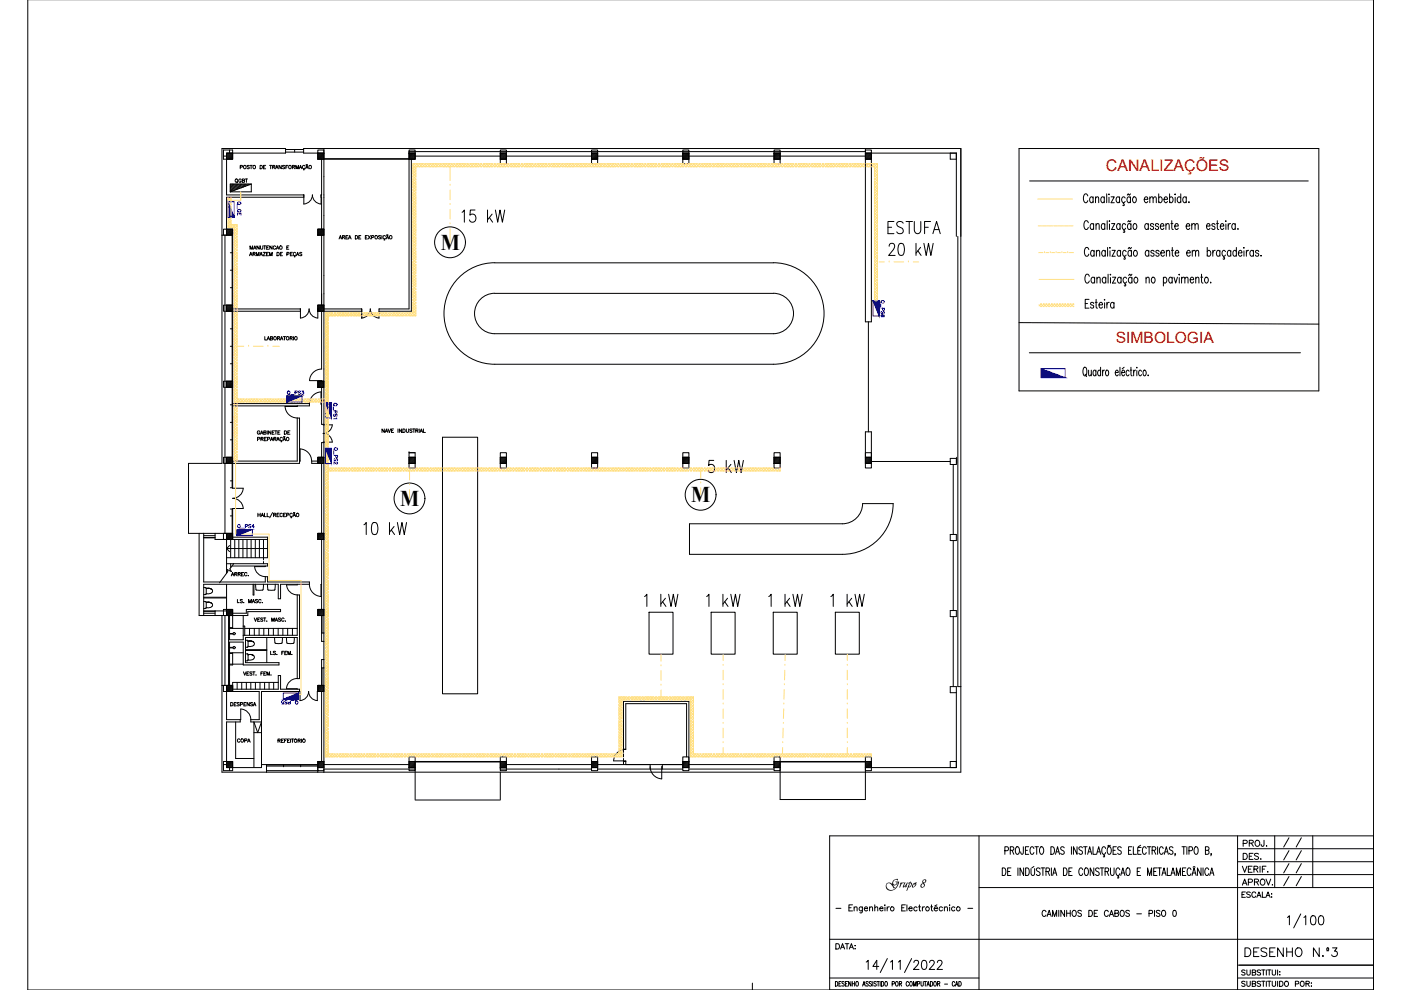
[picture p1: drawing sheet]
<svg xmlns="http://www.w3.org/2000/svg" width="297mm" height="210mm" viewBox="0 0 297 210" stroke-linecap="round" stroke-linejoin="round" font-family="sans-serif">
<defs><g id="words">
<text font-size="6.2" fill="#ffdf7f" x="149.2" y="101.6">5 kW</text>
<g font-size="5.7" fill="#ffdf7f">
<text x="97" y="48.3">15 kW</text>
<text x="187.3" y="50.8">ESTUFA</text>
<text x="187.7" y="55.4">20 kW</text>
</g>
<g font-size="5.7">
<text x="76.2" y="114.7">10 kW</text>
<text x="135.8" y="129.8">1 kW</text>
<text x="148.9" y="129.8">1 kW</text>
<text x="162.3" y="129.8">1 kW</text>
<text x="175.3" y="129.8">1 kW</text>
</g>
<g font-size="5.3">
<text x="271.3" y="181">/ /</text>
<text x="271.3" y="189.1">/ /</text>
</g>
<g font-size="4.9">
<text x="271.3" y="183.4">/ /</text>
<text x="271.3" y="186.3">/ /</text>
<text x="263.2" y="203.9">DESENHO N.º3</text>
</g>
<g font-size="4.8">
<text x="93.4" y="52.9">M</text>
<text x="84.9" y="107.2">M</text>
<text x="146.6" y="106.4">M</text>
</g>
<text font-size="3.4" fill="#f00" x="234.4" y="36.2">CANALIZAÇÕES</text>
<text font-size="3.3" fill="#f00" x="236.6" y="72.6">SIMBOLOGIA</text>
<text font-size="2.6" x="187.7" y="188.2">Grupo 8</text>
</g></defs>
<!-- layer: Desenho base -->
<g fill="none" stroke="#000" stroke-width=".21">
<path d="M47.4 31.8h1.9v2h-1.9zM48 32.5h1.3v1.3h-1.3zM48.2 32.5l-.2 .1M48.4 32.5l-.4 .3M48.6 32.5l-.6 .6h-.6M48.7 31.8v.7M48.9 32.5l-.9 .8M49.1 32.5l-1.1 1M49.3 32.5l-1.3 1.3M49.3 32.7l-1.1 1.1M49.3 32.9l-.8 .9M49.3 33.1l-.6 .7"/>
<path d="M49.3 33.4l-.4 .4M49.3 33.6l-.1 .2M50.2 38.5l.2 .2M50.9 35.4h.5v-.3h-.5v.7M51.1 38.1a.27 .27 0 0 0-.3-.2 .27 .27 0 0 0-.2 .3v.2a.27 .27 0 0 0 .3 .3 .27 .27 0 0 0 .2-.3h-.1M51.4 38.3h.4v-.3l-.4-.1v.8l.4-.1 .1-.2-.2-.1M52 37.9h.5M52.2 37.9v.8M52.9 35.2h-.5l.5 .4-.2 .2-.3-.1M53 35.1h.5M53.2 35.1v.7M55.1 35.1h.3a.39 .39 0 0 1 .2 .3 .39 .39 0 0 1-.2 .4h-.3z"/>
<path d="M55.9 35.4h.2M56.3 35.1h-.4v.7h.4M57.2 35.1h.4M57.4 35.1v.7M57.8 35.4h.4l.1-.2-.5-.1v.7M58 35.4l.3 .4M58.4 35.8l.3-.7 .3 .7M58.5 35.5h.4M59.6 35.1v.7l-.5-.7v.7M60.4 35.2h-.5l.5 .4-.2 .2-.3-.1M60.5 31.7h3.9M60.5 32.3h3.9"/>
<path d="M60.6 35.4h.3M61.1 35.1h-.5v.7M62 35.4l.4-.1v-.2h-.4v.7M62.2 35.4l.3 .4M62.5 31.7v.6M62.7 35.8v-.7l.3 .7 .3-.7v.7M63.4 35.8l.3-.7 .3 .7M63.5 35.5h.4M64.4 35.8l.1 .2h-.2M64.7 35.2a.27 .27 0 0 0-.4-.1 .27 .27 0 0 0-.2 .2 .3 .3 0 0 0 .2 .4 .3 .3 0 0 0 .4-.1M64.8 35.8l.3-.7 .2 .7M64.9 35.5h.3"/>
<path d="M64.9 34.9h.1M64.9 35h.1M65 35h.1M65.2 34.9l-.1 .1M67.4 32.5h1.3v1.3h-1.3zM67.4 32.5v-.7h1.3v.7M67.4 32.5v1.3M67.5 32.5l-.1 .1M67.8 32.5l-.4 .3M68 32.5l-.6 .6M68.2 33.8l-.1 9.5a1.94 1.94 0 0 1-1.9-2 1.94 1.94 0 0 1-1.8 2v-2h-16.4v-8.8h12.5v-1h-13.4v66.7h-7.1v14.9h9.3M68.2 32.5l-.8 .8"/>
<path d="M68.4 32.5l-1 1M68.7 31.5v131.2M68.7 32.5h-4.3v-1h139.3v132.2h-156.6v-33.2M68.7 33.6h18M68.7 32.7l-1.1 1.1M68.7 32.5l-1.3 1.3M68.7 32.9l-.9 .9M68.7 33.1l-.6 .7M68.7 33.4l-.4 .4M68.7 33.6l-.2 .2M86.7 32.5v-.7h1.3v.7M86.7 32.5h1.3v1.3h-1.3z"/>
<path d="M86.7 32.5h1.3M86.9 32.5l-.2 .1M87.1 32.5l-.4 .3M87.3 32.5l-.6 .6M87.6 32.5l-.9 .8M87.8 32.5l-1.1 1M88 32.5v1.3h-20.6M88 32.9l-.8 .9v32.2h-6.8M88 32.7l-1 1.1M88 32.5l-1.3 1.3M88 33.1l-.6 .7M88 33.4l-.4 .4"/>
<path d="M88 33.6l-.1 .2M106.1 32.5h1.3v1.3h-1.3zM106.1 32.5v-.7h1.3v.7M106.1 33.8v.9h1.3v-.9M106.1 32.5v1.3M106.1 33.8h1.3M106.1 32.5h1.3M106.2 32.5l-.1 .1M106.5 32.5l-.4 .3M106.7 32.5l-.6 .6h-18.1M106.9 32.5l-.8 .8M107.1 32.5l-1 1"/>
<path d="M107.4 32.5v1.3M107.4 32.7l-1.1 1.1M107.4 32.5l-1.3 1.3M107.4 32.9l-.9 .9M107.4 33.1l-.6 .7M107.4 33.4l-.4 .4M107.4 33.6l-.2 .2M125.4 32.5h1.3v1.3h-1.3zM125.4 32.5v-.7h1.3v.7M125.4 33.8v.9h1.3v-.9M125.4 33.8h1.3M125.4 32.5h1.3"/>
<path d="M125.4 32.5v1.3M125.6 32.5l-.2 .1M125.8 32.5l-.4 .3M126 32.5l-.6 .6h-18M126.2 32.5l-.8 .8M126.5 32.5l-1.1 1M126.7 32.5v1.3M126.7 32.7l-1 1.1M126.7 32.5l-1.3 1.3M126.7 32.9l-.8 .9M126.7 33.1l-.6 .7M126.7 33.4l-.4 .4"/>
<path d="M126.7 33.6l-.1 .2M144.8 32.5h1.3v1.3h-1.3zM144.8 32.5v-.7h1.3v.7M144.8 33.8v.9h1.3v-.9M144.8 33.8h1.3M144.8 32.5h1.3M144.8 32.5v1.3M144.9 32.5l-.1 .1M145.1 32.5l-.3 .3M145.4 32.5l-.6 .6h-18.1M145.6 32.5l-.8 .8M145.8 32.5l-1 1"/>
<path d="M146.1 32.5v1.3M146.1 32.7l-1.1 1.1M146.1 32.5l-1.3 1.3M146.1 32.9l-.9 .9M146.1 33.1l-.6 .7M146.1 33.4l-.4 .4M146.1 33.6l-.2 .2M164.1 32.5h1.3v1.3h-1.3zM164.1 32.5v-.7h1.3v.7M164.1 33.8v.9h1.3v-.9M164.1 33.8h1.3M164.1 32.5h1.3"/>
<path d="M164.1 32.5v1.3M164.3 32.5l-.2 .1M164.5 32.5l-.4 .3M164.7 32.5l-.6 .6h-18M165 32.5l-.9 .8M165.2 32.5l-1.1 1M165.4 32.5v1.3M165.4 33.4l-.4 .4M165.4 32.7l-1.1 1.1M165.4 32.5l-1.3 1.3M165.4 32.9l-.8 .9M165.4 33.1l-.6 .7"/>
<path d="M165.4 33.6l-.1 .2M183.5 32.5h1.2v1.3h-1.2zM183.5 32.5v-.7h1.2v.7M183.5 33.8v.9h1.2v-.9M183.5 31.5v.6h-96.8v33.4h-6.3v2M183.5 32.5v1.3M183.5 34.7v33.5h1.2v-33.5M183.5 33.8h1.2M183.5 32.5h19.3v17.6M183.6 32.5l-.1 .1M183.8 32.5l-.3 .3M184.1 32.5l-.6 .6h-18.1"/>
<path d="M184.3 32.5l-.8 .8M184.5 32.5l-1 1M184.7 32.5v1.3M184.7 32.7l-1 1.1M184.7 32.5l-1.2 1.3M184.7 32.9l-.8 .9M184.7 33.1l-.5 .7M184.7 33.4l-.3 .4M184.7 33.6l-.1 .2M201.5 32.5v1.3h1.3M216.1 31.5h63.5v51.4h-63.5zM218.3 38.4h59.1"/>
<path d="M47.1 49.9h2.2M47.7 49.9v63.2M48 49.9h-.6v-1.3h1.9v54.9h2.3a2.25 2.25 0 0 1-2.3 2.2 2.25 2.25 0 0 1 2.3 2.1h-2.3v6.6M48 48.6h1.3v1.3h-1.3zM48.2 48.6l-.2 .1M48.4 48.6l-.4 .4M48.6 48.6l-.6 .6M48.8 53.6h.5M48.8 57.3h.5M48.9 48.6l-.9 .8M49.1 48.6l-1.1 1M49.2 49.9v14.8"/>
<path d="M49.3 48.6l-1.3 1.3M49.3 48.8l-1.1 1.1M49.3 49l-.8 .9M49.3 49.3l-.6 .6M49.3 49.5l-.4 .4M49.3 49.7l-.1 .2M52.9 54.2l.3-.7 .3 .7M53 52.8v-.7l.3 .7 .3-.7v.7M53 54h.4M53.6 53.8h.4l.1-.2-.5-.1v.7M53.7 52.8l.3-.7 .3 .7M53.9 52.6h.3"/>
<path d="M53.9 53.8l.2 .4M54.4 54.2v-.7l.2 .7 .3-.7v.7M55 52.1v.7l-.5-.7v.7M55.1 54.2l.3-.7 .2 .7M55.2 54h.3M55.2 52.1l.1 .6 .1 .1 .3-.1v-.6M55.8 53.5h.5l-.5 .7h.5M55.9 52.1h.5M56.1 52.1v.7M56.5 53.8h.3M56.5 52.5h.3M56.9 53.5h-.4v.7h.4"/>
<path d="M57 52.1h-.5v.7h.5M57.2 54.2v-.7l.2 .7 .3-.7v.7M57.7 52.1v.7l-.5-.7v.7M58.4 52.3a.27 .27 0 0 0-.3-.2 .27 .27 0 0 0-.2 .3v.2a.27 .27 0 0 0 .2 .2 .27 .27 0 0 0 .3-.1M58.6 52.8l.3-.7 .2 .7M58.7 52.6h.3M58.7 53.5h.3a.38 .38 0 0 1 .2 .4 .38 .38 0 0 1-.2 .3h-.3zM59.4 53.8h.3M59.9 53.5h-.5v.7h.5M60.8 52.5h.3M60.8 53.9l.4-.1 .1-.2-.5-.1v.7M61.2 52.1h-.4v.7h.4"/>
<path d="M61.6 53.8h.2M62 53.5h-.4v.7h.4M62.4 54.2l.2 .2h-.2M62.7 53.7a.26 .26 0 0 0-.3-.2 .26 .26 0 0 0-.2 .3v.1a.26 .26 0 0 0 .2 .3 .26 .26 0 0 0 .3-.1M62.8 54.2l.3-.7 .3 .7M62.9 54h.4M64 53.6h-.5l.5 .3-.1 .3-.4-.1M64.4 41.8h-16.4v8.1M67.4 48.6h1.3v1.3h-1.3zM67.4 48.6h1.3l-1.3 1.3zM67.4 49.9h1.3M67.5 48.6l-.1 .1"/>
<path d="M67.8 48.6l-.4 .4M68 48.6l-.6 .6M68.1 41.8l.1 6.8M68.2 49.9v14.8M68.2 48.6l-.8 .8M68.4 48.6l-1 1M68.7 48.8l-1.1 1.1M68.7 49l-.9 .9M68.7 49.3l-.6 .6M68.7 49.5l-.4 .4M68.7 49.7l-.2 .2M71.9 50.7l.3-.8 .2 .8"/>
<path d="M72 50.4h.3M72.6 50.3l.4-.1 .1-.1-.5-.2v.8M72.8 50.3l.3 .4M73.3 50.3h.3M73.8 49.9h-.5v.8h.5M73.9 50.7l.3-.8 .3 .8M74 50.4h.3M75.3 49.9h.3a.38 .38 0 0 1 .2 .4 .38 .38 0 0 1-.2 .4h-.3zM76.1 50.3h.2M76.5 49.9h-.4v.8h.4M77.5 50.3h.2M77.9 49.9h-.4v.8h.4"/>
<path d="M78.1 49.9l.5 .8M78.6 49.9l-.5 .8M78.8 50.3h.4v-.3l-.4-.1v.8M80.7 50.1l-.4-.1v.2l.4 .1v.3h-.5M81 49.9v.8M81.5 50.7l.1 .2h-.2M81.7 50.1a.27 .27 0 0 0-.3-.2 .27 .27 0 0 0-.2 .3 .3 .3 0 0 0 .1 .4 .3 .3 0 0 0 .4-.1M81.9 50.7l.3-.8 .2 .8M82 50.4h.3M82.3 49.8l-.3 .1M96.9 59.3a10.7 10.7 0 0 1 8-3.6h59.1a10.8 10.8 0 0 1 10.7 10.8 10.8 10.8 0 0 1-10.7 10.7h-59.1a10.8 10.8 0 0 1-9.8-6.3 10.8 10.8 0 0 1 1.8-11.6zM203.1 50.1v95.5h.6"/>
<path d="M230.6 41.5l-.3-.4a1.06 1.06 0 0 0-.3 1.8l.3 .1 .3-.5M230.7 47.2a.43 .43 0 0 0-.4-.4 .43 .43 0 0 0-.4 .4v1a.43 .43 0 0 0 .7 .4l.1-.4M230.9 52.9a.43 .43 0 0 0-.7-.4 1.37 1.37 0 0 0 .1 1.8 .48 .48 0 0 0 .6-.4M231 58.6a.44 .44 0 0 0-.7-.4 1.44 1.44 0 0 0 .1 1.8h.2l.4-.4M231.8 42l-.2-.2a.58 .58 0 0 0-.6 .4 .58 .58 0 0 0 .2 .7l.3 .1 .3-.3M231.8 41.7v1.3M231.9 47.7l-.3-.3a.64 .64 0 0 0-.5 .6 .64 .64 0 0 0 .5 .7l.3-.3M231.9 47.4v1.3M232 53.4l-.3-.3a.64 .64 0 0 0-.5 .6 .64 .64 0 0 0 .5 .6l.3-.2M232 53.1v1.2M232.1 59l-.1-.1a.6 .6 0 0 0-.8 .4 .6 .6 0 0 0 .4 .7l.5-.3M232.1 58.8v1.2"/>
<path d="M232.3 42.1l.3-.4 .3 .1v1.2M232.3 41.7v1.3M232.4 47.8l.3-.4 .3 .1 .1 1.2M232.4 47.4v1.3M232.5 53.4l.3-.3 .3 .1 .1 1.1M232.5 53.1v1.2M232.6 59.1l.3-.3 .3 .1 .1 1.1M232.6 58.8v1.2M234.1 42l-.1-.2a.58 .58 0 0 0-.7 .4 .58 .58 0 0 0 .3 .7l.3 .1 .2-.3M234.1 41.7v1.3M234.2 47.7l-.2-.3a.64 .64 0 0 0-.5 .6 .64 .64 0 0 0 .5 .7l.2-.3M234.2 47.4v1.3"/>
<path d="M234.3 53.4l-.2-.3a.64 .64 0 0 0-.5 .6 .64 .64 0 0 0 .5 .6l.2-.2M234.3 53.1v1.2M234.4 59l-.1-.1a.6 .6 0 0 0-.7 .4 .6 .6 0 0 0 .4 .7l.4-.3M234.4 58.8v1.2M234.6 41.1v1.9M234.7 46.8v1.9M234.8 52.5v1.8M234.9 58.1v1.9M235.1 41.1v.2zM235.1 41.8v1.2M235.2 46.8v.2zM235.2 47.5v1.2"/>
<path d="M235.3 52.5v.1zM235.3 53.2v1.1M235.4 58.1v.2zM235.4 58.9v1.1M235.6 41.7h.6l-.6 1.3h.6M235.7 47.4h.7l-.7 1.3h.7M235.8 53.1h.7l-.7 1.2h.7M235.9 58.8h.7l-.7 1.2h.7M237.4 42l-.2-.2a.58 .58 0 0 0-.6 .4 .58 .58 0 0 0 .2 .7l.3 .1 .3-.3M237.4 41.7v1.3M237.5 47.7l-.3-.3a.64 .64 0 0 0-.5 .6 .64 .64 0 0 0 .5 .7l.3-.3M237.5 47.4v1.3"/>
<path d="M237.6 53.4l-.3-.3a.64 .64 0 0 0-.5 .6 .64 .64 0 0 0 .5 .6l.3-.2M237.6 53.1v1.2M237.7 59l-.1-.1a.6 .6 0 0 0-.8 .4 .6 .6 0 0 0 .4 .7l.5-.3M237.7 58.8v1.2M238.2 43l.2 .5h-.3M238.3 48.7l.2 .5h-.3M238.4 54.3l.2 .6h-.3M238.6 42l-.2-.2a.58 .58 0 0 0-.6 .4 .58 .58 0 0 0 .2 .7l.3 .1 .3-.3M238.7 47.7l-.3-.3a.64 .64 0 0 0-.5 .6 .64 .64 0 0 0 .5 .7l.3-.3M238.8 53.4l-.3-.3a.64 .64 0 0 0-.5 .6 .64 .64 0 0 0 .5 .6l.3-.2M238.9 59l-.2-.1a.6 .6 0 0 0-.7 .4 .6 .6 0 0 0 .4 .7l.5-.3M239.7 41.1l-.2 .3-.3-.3-.2 .3"/>
<path d="M239.7 42l-.1-.2a.58 .58 0 0 0-.7 .4 .58 .58 0 0 0 .2 .7l.3 .1 .3-.3M239.7 41.7v1.3M239.8 46.8l-.2 .2-.3-.2-.2 .2M239.8 47.7l-.3-.3a.64 .64 0 0 0-.5 .6 .64 .64 0 0 0 .5 .7l.3-.3M239.8 47.4v1.3M239.9 52.5l-.2 .2-.3-.2-.2 .2M239.9 53.4l-.3-.3a.64 .64 0 0 0-.5 .6 .64 .64 0 0 0 .5 .6l.3-.2M239.9 53.1v1.2M240 58.1l-.2 .3-.2-.3-.3 .3M240 59l-.1-.1a.6 .6 0 0 0-.8 .4 .6 .6 0 0 0 .5 .7l.4-.3M240 58.8v1.2M240.3 41.8a.58 .58 0 0 1 .7 .4 .58 .58 0 0 1-.3 .7l-.1 .1a.66 .66 0 0 1-.5-.5 .66 .66 0 0 1 .2-.7z"/>
<path d="M240.4 47.5a.6 .6 0 0 1 .7 .4 .6 .6 0 0 1-.4 .8l-.4-.3-.1-.5zM240.5 53.2l.1-.1a.64 .64 0 0 1 .5 .6 .64 .64 0 0 1-.5 .6l-.3-.5zM240.6 58.9a.6 .6 0 0 1 .7 .4 .6 .6 0 0 1-.4 .7 .66 .66 0 0 1-.5-.5 .66 .66 0 0 1 .2-.6zM242.6 42.3h.8l-.2-.5a.6 .6 0 0 0-.7 .4 .6 .6 0 0 0 .4 .8l.5-.3M243 59.1l.3-.3 .3 .1 .1 1.1M243 58.8v1.2M243.5 47.7l-.2-.2a.6 .6 0 0 0-.7 .4 .6 .6 0 0 0 .4 .8l.5-.3M243.5 47.4v1.3M243.6 53.4l-.3-.3a.64 .64 0 0 0-.5 .6 .64 .64 0 0 0 .5 .6l.3-.2M243.6 53.1v1.2M243.8 42.1l.3-.4 .3 .1 .1 1.2M243.8 41.7v1.3"/>
<path d="M244.3 58.9a.58 .58 0 0 1 .7 .3 .58 .58 0 0 1-.3 .7l-.1 .1a.66 .66 0 0 1-.5-.5 .66 .66 0 0 1 .2-.6zM244.5 42.1l.3-.4 .3 .1 .1 1.2M244.6 47.7a.36 .36 0 0 0-.4-.3 .36 .36 0 0 0-.3 .3l.6 .4 .1 .3a.36 .36 0 0 1-.4 .3 .36 .36 0 0 1-.3-.3M244.7 53.4l-.3-.3-.3 .1-.1 .2 .2 .2 .4 .2 .1 .3a.36 .36 0 0 1-.4 .2 .36 .36 0 0 1-.3-.2M245.6 47.7a.36 .36 0 0 0-.3-.3 .36 .36 0 0 0-.4 .3l.7 .4v.3a.36 .36 0 0 1-.3 .3 .36 .36 0 0 1-.4-.3M245.7 42l.1-.2a.58 .58 0 0 1 .7 .4 .58 .58 0 0 1-.3 .7l-.3 .1-.2-.3M245.7 41.1v1.9M245.8 53.4l-.3-.3-.4 .1v.2l.1 .2 .5 .2 .1 .3a.36 .36 0 0 1-.4 .2 .36 .36 0 0 1-.3-.2M246 47.9h.8l-.2-.4a.6 .6 0 0 0-.7 .4 .6 .6 0 0 0 .4 .8l.5-.3M246.1 53.6h.8l-.3-.5a.64 .64 0 0 0-.5 .6 .64 .64 0 0 0 .5 .6l.3-.2M246.7 59l.1-.1a.58 .58 0 0 1 .7 .3 .58 .58 0 0 1-.3 .7l-.3 .1-.2-.3M246.7 58.8v1.8"/>
<path d="M246.8 42.3h.7l-.1-.5a.58 .58 0 0 0-.7 .4 .58 .58 0 0 0 .3 .7l.3 .1 .2-.3M247.2 47.8l.3-.4 .3 .1 .1 1.2M247.2 47.4v1.3M247.3 53.4l.3-.3 .3 .1 .1 1.1M247.3 53.1v1.2M248 42l.1-.2a.58 .58 0 0 1 .7 .4 .58 .58 0 0 1-.3 .7l-.3 .1-.2-.3M248 41.1v1.9M248.2 47.4h.5M248.4 53.1h.4M248.4 46.8v1.5l.1 .3 .3 .1M248.5 59l-.1-.1a.58 .58 0 0 0-.7 .3 .58 .58 0 0 0 .3 .7l.3 .1 .2-.3M248.5 58.8v1.2"/>
<path d="M248.5 52.5v1.5l.1 .2 .3 .1M248.9 58.8l.4 1.2 .3-1.2M249.1 47.9h.7l-.2-.5a.64 .64 0 0 0-.5 .6 .64 .64 0 0 0 .5 .7l.2-.3M249.2 53.6h.7l-.2-.5a.64 .64 0 0 0-.5 .6 .64 .64 0 0 0 .5 .6l.2-.2M249.2 41.1v.2zM249.2 41.8v1.2M250 58.1v.2zM250 58.9v1.1M250.3 42l-.1-.2a.6 .6 0 0 0-.7 .4 .6 .6 0 0 0 .4 .8l.4-.3M250.3 41.1v1.9M250.5 59.1l.3-.3 .3 .1 .1 1.1M250.5 58.8v1.2"/>
<path d="M251.2 59.1l.3-.3 .3 .1 .1 1.1M251.5 47.9h.8l-.2-.4a.6 .6 0 0 0-.7 .4 .6 .6 0 0 0 .4 .8l.5-.3M251.5 42l-.1-.2a.6 .6 0 0 0-.7 .4 .6 .6 0 0 0 .4 .8l.4-.3M251.5 41.7v1.3M251.6 53.6h.8l-.3-.5a.64 .64 0 0 0-.5 .6 .64 .64 0 0 0 .5 .6l.3-.2M252.1 42.8v.2zM252.3 59.3h.8l-.2-.4a.58 .58 0 0 0-.6 .3 .58 .58 0 0 0 .2 .7l.3 .1 .3-.3M252.7 47.8l.3-.4 .3 .1 .1 1.2M252.7 47.4v1.3M252.8 53.4l.3-.3 .3 .1 .1 1.1M252.8 53.1v1.2M253.4 47.8l.3-.4 .3 .1v1.2"/>
<path d="M253.5 53.4l.3-.3 .3 .1 .1 1.1M253.5 59.1l.3-.3 .3 .1 .1 1.1M253.5 58.8v1.2M254.6 58.8h.4M254.7 58.1v1.6l.1 .2 .3 .1M255.6 58.9a.58 .58 0 0 1 .6 .3 .58 .58 0 0 1-.2 .7l-.1 .1a.66 .66 0 0 1-.6-.5 .66 .66 0 0 1 .3-.6zM255.8 47.9h.7l-.2-.5a.64 .64 0 0 0-.5 .6 .64 .64 0 0 0 .5 .7l.2-.3M256 53.4l.2-.3a.64 .64 0 0 1 .5 .6 .64 .64 0 0 1-.5 .6l-.2-.2M256 52.5v1.8M256.7 59.8v.2zM257.1 53.1v1.2M257.6 47.7a.34 .34 0 0 0-.3-.3 .34 .34 0 0 0-.4 .3l.2 .2 .4 .2 .1 .3a.34 .34 0 0 1-.3 .3 .34 .34 0 0 1-.4-.3"/>
<path d="M257.6 53.1a.5 .5 0 0 0-.5 .5M257.9 47.4h.4M258.1 46.8v1.5l.1 .3 .2 .1M258.6 53.4l-.2-.3a.64 .64 0 0 0-.5 .6 .64 .64 0 0 0 .5 .6l.2-.2M258.6 53.1v1.2M258.7 47.9h.8l-.2-.4a.6 .6 0 0 0-.6 .4 .6 .6 0 0 0 .3 .8l.5-.3M259.4 54.3l.2 .6h-.3M259.8 53.4l-.2-.3a.64 .64 0 0 0-.5 .6 .64 .64 0 0 0 .5 .6l.2-.2M259.9 46.8v.2zM259.9 47.5v1.2M260.4 47.4v1.3M260.9 47.4a.47 .47 0 0 0-.5 .5"/>
<path d="M260.9 53.4l-.2-.3a.64 .64 0 0 0-.5 .6 .64 .64 0 0 0 .5 .6l.2-.2M260.9 53.1v1.2M261.9 47.7l-.3-.3a.64 .64 0 0 0-.4 .6 .64 .64 0 0 0 .4 .7l.3-.3M261.9 47.4v1.3M262.1 53.4l-.2-.3a.64 .64 0 0 0-.5 .6 .64 .64 0 0 0 .5 .6l.2-.2M262.1 52.5v1.8M262.5 48.5v.2zM262.6 53.6h.7l-.2-.5a.64 .64 0 0 0-.5 .6 .64 .64 0 0 0 .5 .6l.2-.2M263.7 52.5v.1zM263.7 53.2v1.1M264.3 53.1v1.2M264.7 53.1a.5 .5 0 0 0-.4 .5"/>
<path d="M265.8 53.4l-.3-.3a.64 .64 0 0 0-.5 .6 .64 .64 0 0 0 .5 .6l.3-.2M265.8 53.1v1.2M266.9 53.4l-.3-.3-.4 .1v.2l.2 .2 .4 .2 .1 .3a.36 .36 0 0 1-.4 .2 .36 .36 0 0 1-.3-.2M267.4 54.2v.1zM48 64.7h-.6v1.3h.6M48 64.7h1.3v1.3h-1.3zM48 64.7v1.3M48 66h15.7M48 64.7h1.3M48.2 64.7l-.2 .1M48.4 64.7l-.4 .4M48.6 64.7l-.6 .6"/>
<path d="M48.8 77.1h.5M48.8 73.4h.5M48.8 69.7h.5M48.8 61h.5M48.9 64.7l-.9 .8M49.1 64.7l-1.1 1.1M49.2 66v14.8M49.3 64.7l-1.3 1.3M49.3 64.9l-1.1 1.1M49.3 65.2l-.8 .8M49.3 65.4l-.6 .6M49.3 65.6l-.4 .4"/>
<path d="M49.3 65.8l-.1 .2M49.3 65.5h14.4v2M56.1 71.4v.7h.4M56.6 72.1l.3-.7 .3 .7M56.7 71.8h.4M57.3 71.7h.4l.1-.2-.5-.1v.7l.5-.1v-.2l-.2-.1M58.8 71.7h.5v-.2l-.5-.1v.7M59.1 71.7l.2 .4M59.4 72.1l.3-.7 .3 .7M59.5 71.8h.4M60.1 71.4h.5M60.3 71.4v.7"/>
<path d="M61.5 71.7h.4l.1-.2-.5-.1v.7M61.7 71.7l.3 .4M62.2 71.4v.7M63.7 67.4a1.94 1.94 0 0 0 1.8-1.9 1.94 1.94 0 0 0 1.9 1.9M67.4 64.7h1.3v1.3h-1.3zM67.4 66l1.3-1.3h-1.3v2.8M67.4 66h9.3M67.4 65.5h.1M67.5 64.7l-.1 .1M67.8 64.7l-.4 .4M68 64.7l-.6 .6M68.2 66v12.2"/>
<path d="M68.2 78.2a2.57 2.57 0 0 0-2.6 2.5M68.2 64.7l-.8 .8M68.4 64.7l-1 1.1M68.7 64.9l-1.1 1.1M68.7 65.2l-.9 .8M68.7 65.4l-.6 .6M68.7 65.6l-.4 .4M68.7 65.8l-.2 .2M68.7 65.5h8v2M76.7 67.4a1.94 1.94 0 0 0 1.8-1.9 1.94 1.94 0 0 0 1.9 1.9M104.9 62.2a4.3 4.3 0 0 0-4.3 4.3 4.3 4.3 0 0 0 4.3 4.3h59.1a4.3 4.3 0 0 0 4.2-4.3 4.3 4.3 0 0 0-4.2-4.3M104.9 62.2h59.1"/>
<path d="M184.1 68.2v23.4M216.1 68.4l63.5 .3M218.2 74.8h57.5M229.8 77.9h.1a1.06 1.06 0 0 1 .4 1.5l-.2 .3a.79 .79 0 0 1-.5-1.1zM230.1 79.3l.3 .6M230.1 64.4h.5M230.8 78.5l.1 1.1 .2 .1 .3-.4M230.9 63.5h-.8v1.8h.8M231.4 78.5v1.2M231.9 64.4a.35 .35 0 0 0-.4-.3 .35 .35 0 0 0-.3 .3l.2 .2 .4 .2 .1 .3a.35 .35 0 0 1-.4 .2 .35 .35 0 0 1-.3-.2M232.2 64.1h.4M232.4 78.7l-.3-.2a.65 .65 0 0 0-.4 .6 .65 .65 0 0 0 .4 .6l.3-.3"/>
<path d="M232.4 78.5v1.2M232.4 63.5v1.5v.2l.3 .1M233 64.6h.8l-.2-.4a.59 .59 0 0 0-.7 .4 .59 .59 0 0 0 .4 .7l.5-.2M233.3 78.7l-.2-.2a.64 .64 0 0 0-.4 .6 .64 .64 0 0 0 .4 .6l.2-.3M233.3 77.9v1.8M233.8 78.5v1.2M234.2 78.5l-.3 .1-.1 .4M234.2 63.5v.1zM234.2 64.2v1.1M234.5 78.6l.1-.1a.64 .64 0 0 1 .5 .6 .64 .64 0 0 1-.5 .6l-.2-.5zM234.7 64.1v1.2M235.2 64.1l-.3 .1-.2 .4"/>
<path d="M236.2 64.4l-.1-.2a.59 .59 0 0 0-.7 .4 .59 .59 0 0 0 .4 .7l.4-.2M236.2 64.1v1.2M236.5 79h.6l-.2-.5a.64 .64 0 0 0-.4 .6 .64 .64 0 0 0 .4 .6l.2-.3M237.5 77.9v1.8M237.8 79h.6l-.2-.5a.64 .64 0 0 0-.4 .6 .64 .64 0 0 0 .4 .6l.2-.3M238.3 77.9l-.4 .3M238.5 60l.2 .6h-.3M239.4 78.7l-.2-.2a.64 .64 0 0 0-.5 .6 .64 .64 0 0 0 .5 .6l.2-.3M239.6 78.5h.4M239.8 77.9v1.4v.3l.3 .1M240.4 78.5v1.2M240.8 78.5l-.3 .1-.1 .4"/>
<path d="M241 77.9v.1zM241 78.6v1.1M242 78.7l-.2-.2a.65 .65 0 0 0-.4 .6 .65 .65 0 0 0 .4 .6l.2-.3M242.5 78.6l.1-.1a.64 .64 0 0 1 .4 .6 .64 .64 0 0 1-.4 .6l-.3-.5zM243.4 79.5v.2zM48 80.8h-.6v1.3h.6M48 97h-.6v1.2h.6M48 80.8h1.3v1.3h-1.3zM48 97h1.3v1.2h-1.3zM48 80.8v1.3M48 97v1.2M48 97h1.3"/>
<path d="M48 82.1h1.3M48 80.8h1.3M48.2 80.8l-.2 .2M48.2 97l-.2 .1M48.4 80.8l-.4 .4M48.4 97l-.4 .3M48.6 80.8l-.6 .6M48.6 97l-.6 .6M48.8 93.3h.5M48.8 89.5h.5M48.8 85.8h.5M48.9 80.8l-.9 .9"/>
<path d="M48.9 97l-.9 .8M49.1 80.8l-1.1 1.1M49.1 97l-1.1 1M49.2 82.1v14.9M49.2 98.2v5.2M49.3 80.8l-1.3 1.3M49.3 97l-1.3 1.2M49.3 85.6h16.3v.5h-16.3M49.3 81.1l-1.1 1M49.3 81.3l-.8 .8M49.3 81.5l-.6 .6M49.3 81.7l-.4 .4"/>
<path d="M49.3 82l-.1 .1M49.3 97.2l-1.1 1M49.3 97.4l-.8 .8M49.3 97.6l-.6 .6M49.3 97.9l-.4 .3M49.3 98.1l-.1 .1M54.6 93.1h.4l.1-.2-.5-.2v.7M55.1 91.5a.27 .27 0 0 0-.3-.2 .27 .27 0 0 0-.2 .3 .3 .3 0 0 0 .1 .4 .3 .3 0 0 0 .4-.1l-.2-.1M55.2 92.1l.3-.8 .3 .8M55.3 93.1l.4-.1 .1-.1-.5-.2v.7M55.3 91.8h.4M55.5 93.1l.3 .3"/>
<path d="M55.9 91.7l.5-.1v-.2l-.5-.1v.8l.5-.1v-.2l-.2-.1M56 93.1h.3M56.5 92.7h-.5v.7h.5M56.7 91.3v.8M56.7 93.1h.4l.1-.3-.5-.1v.7M57.3 93.4l.3-.7 .3 .7M57.4 91.3v.8l-.5-.8v.8M57.4 93.2h.4M57.7 91.7h.3M58 93.1l.5-.1v-.1l-.5-.2v.7M58.2 91.3h-.5v.8h.5M58.3 91.3h.4"/>
<path d="M58.3 93.1l.2 .3M58.5 91.3v.8M58.7 93.4l.2-.7 .3 .7M58.8 93.2h.3M58.9 91.7h.3M59.4 91.3h-.5v.8h.5M59.6 93.4l.1 .3h-.1M59.9 92.9a.27 .27 0 0 0-.3-.2 .27 .27 0 0 0-.2 .3 .3 .3 0 0 0 .1 .4 .3 .3 0 0 0 .4-.1M60 93.4l.3-.7 .3 .7M60.1 93.2h.4M60.3 91.3h.2a.39 .39 0 0 1 .3 .4 .39 .39 0 0 1-.3 .4h-.2zM60.4 92.6l-.3 .1"/>
<path d="M61 91.7h.3M61.5 91.3h-.5v.8h.5M63 86.1v.1h-2.6a2.57 2.57 0 0 0 2.6 2.4M63 88.6v9.2h-13.7M63 88.6h.5v9.6h-15.8M63.6 95.2a2.57 2.57 0 0 1 2.5 2.6M63.6 95.2v2.6h-.1M65.6 85.7a2.57 2.57 0 0 1 2.4-2.6l.1 2.6h.1M65.6 80.7h2.6l-.8 1M67.4 80.8h1.3v1.3h-1.3zM67.4 97h1.3v1.2h-1.3zM67.4 97.8h-1.3v.4h2.6"/>
<path d="M67.4 80.8h1.3l-1.3 1.3zM67.4 97h1.3l-1.3 1.2zM67.4 82.1h1.3M67.5 80.8l-.1 .2M67.5 97l-.1 .1M67.8 80.8l-.4 .4M67.8 97l-.4 .3M68 80.8l-.6 .6M68 97l-.6 .6M68.2 82.1v7.9h.5M68.2 98.2v14.9M68.2 97l-.8 .8"/>
<path d="M68.4 80.8l-1 1.1M68.4 97l-1 1M68.5 90l1.9 .1a1.94 1.94 0 0 1-1.9 1.8 1.94 1.94 0 0 1 1.9 1.8M68.7 93.8h-.5v3.2M68.7 81.1l-1.1 1M68.7 81.3l-.9 .8M68.7 81.5l-.6 .6M68.7 81.7l-.4 .4M68.7 82l-.2 .1M68.7 97.2l-1.1 1M68.7 97.4l-.9 .8M68.7 97.6l-.6 .6"/>
<path d="M68.7 97.9l-.4 .3M68.7 98.1l-.2 .1M70.4 93.7l-1.9 .1M81.5 90.9v.8l-.5-.8v.8M81.7 91.7l.2-.8 .3 .8M81.8 91.4h.3M82.3 90.9l.3 .8 .2-.8M83 91.3h.3M83.4 90.9h-.4v.8h.4M84.4 90.9v.8M85.1 90.9v.8l-.4-.8v.8M85.4 90.9h.3a.4 .4 0 0 1 .2 .4 .4 .4 0 0 1-.2 .4h-.3z"/>
<path d="M86.2 90.9v.7l.2 .1 .2-.2v-.6M86.7 97v-1h1.3v1M86.7 98.2v1h1.3v-1M86.7 97h1.3v1.2h-1.3zM86.7 96h.1M86.7 98.2h1.3M86.7 97v1.2M86.7 97h1.3M86.7 96h1.3M86.9 97l-.2 .1M87.1 97l-.4 .3M87.3 97l-.6 .6"/>
<path d="M87.4 91.1h-.5l.5 .4-.2 .2-.3-.1M87.5 90.9h.5M87.6 97l-.9 .8M87.7 90.9v.8M87.8 97l-1.1 1M88 97v1.2M88 97.2l-1 1M88 97l-1.3 1.2M88 97.4l-.8 .8M88 97.6l-.6 .6M88 97.9l-.4 .3M88 98.1l-.1 .1"/>
<path d="M88.1 91.3h.5v-.3l-.5-.1v.8M88.4 91.3l.2 .4M88.9 90.9v.8M89.1 91.7l.2-.8 .3 .8M89.2 91.4h.3M89.8 90.9v.8h.4M93.8 92.7h7.5v54.4h-7.5zM106.1 97h1.3v1.2h-1.3zM106.1 98.2v1h1.3v-1M106.1 97v-1h1.3v1M106.1 98.2h1.3M106.1 97v1.2"/>
<path d="M106.1 97h1.3M106.2 97l-.1 .1M106.5 97l-.4 .3M106.7 97l-.6 .6M106.9 97l-.8 .8M107.1 97l-1 1M107.4 97v1.2M107.4 97.2l-1.1 1M107.4 97l-1.3 1.2M107.4 97.4l-.9 .8M107.4 97.6l-.6 .6M107.4 97.9l-.4 .3"/>
<path d="M107.4 98.1l-.2 .1M125.4 97h1.3v1.2h-1.3zM125.4 98.2v1h1.3v-1M125.4 97v-1h1.3v1M125.4 98.2h1.3M125.4 97h1.3M125.4 97v1.2M125.6 97l-.2 .1M125.8 97l-.4 .3M126 97l-.6 .6M126.2 97l-.8 .8M126.5 97l-1.1 1"/>
<path d="M126.7 97v1.2M126.7 97.2l-1 1M126.7 97l-1.3 1.2M126.7 97.4l-.8 .8M126.7 97.6l-.6 .6M126.7 97.9l-.4 .3M126.7 98.1l-.1 .1M144.8 97h1.3v1.2h-1.3zM144.8 98.2v1h1.3v-1M144.8 97v-1h1.3v1M144.8 98.2h1.3M144.8 97h1.3"/>
<path d="M144.8 97v1.2M144.9 97l-.1 .1M145.1 97l-.3 .3M145.4 97l-.6 .6M145.6 97l-.8 .8M145.8 97l-1 1M146.1 97v1.2M146.1 97.2l-1.1 1M146.1 97l-1.3 1.2M146.1 97.4l-.9 .8M146.1 97.6l-.6 .6M146.1 97.9l-.4 .3"/>
<path d="M146.1 98.1l-.2 .1M164.1 97h1.3v1.2h-1.3zM164.1 98.2v1h1.3v-1M164.1 97v-1h1.3v1M164.1 98.2h1.3M164.1 97h1.3M164.1 97v1.2M164.3 97l-.2 .1M164.5 97l-.4 .3M164.7 97l-.6 .6M165 97l-.9 .8M165.2 97l-1.1 1"/>
<path d="M165.4 97v1.2M165.4 97.2l-1.1 1M165.4 97l-1.3 1.2M165.4 97.4l-.8 .8M165.4 97.6l-.6 .6M165.4 97.9l-.4 .3M165.4 98.1l-.1 .1M183.5 97h1.2v1.2h-1.2zM183.5 98.2v1h1.2v-1M183.5 96h1.2v1h-1.2zM183.5 98.2h1.2M183.5 98.2v-6.6h1.2v6.6"/>
<path d="M183.6 97l-.1 .1M183.8 97l-.3 .3M184.1 97l-.6 .6M184.3 97l-.8 .8M184.5 97l-1 1M184.7 97.2l-1 1M184.7 97l-1.2 1.2M184.7 97.4l-.8 .8M184.7 97.6l-.5 .6M184.7 98.1l-.1 .1M201.5 97.2h1.3v1.3h-1.3zM201.5 97.8l-16.8 .1-.3 .3"/>
<path d="M202.1 98.5v14.8M202.8 97v1.2M42.2 113.1v17.4h5.5v14.8h-.6M43.2 113.1v10.3h13v-1.1h.5v1.1h8.9v.5M43.2 114h2.4M43.2 113.6h2.4M45.6 113.1v1.3h11.1M48 114.4h-.6v-1.3h.6v8.5M48 113.1h1.3v1.3h-1.3zM48 116.3l.7 .7M48 116.3h8.7M48 119.5h8.7v.5h-7.5"/>
<path d="M48.2 113.1l-.2 .1M48.4 113.1l-.4 .4M48.6 113.1l-.6 .6M48.7 115.7l-.7 .6M48.8 103.4h.5M48.8 107.9h.5M48.8 102h.5M48.8 109.4h.5M48.9 113.1l-.9 .8M48.9 119.5v.9M49.1 113.1l-1.1 1M49.2 107.9v5.2"/>
<path d="M49.3 113.1l-1.3 1.3M49.3 113.9h7.4v4.4h-8.7M49.3 114l-.4 .4v3.9M49.3 113.3l-1.1 1.1M49.3 113.5l-.8 .9M49.3 113.8l-.6 .6M49.3 114.2l-.1 .2M49.5 119.5l-.8 1.1 .4 .6-1-.5 .2 .5-1.7 2.4M49.8 114.4v3.9M50.6 114.4v3.9M51.5 114.4v3.9M52.4 114.4v3.9"/>
<path d="M53.2 114.4v3.9M54.1 114.4v3.9M54.7 108.8v.8M54.7 109.2h.5M55 114.4v3.9M55.2 108.8v.8M55.3 109.6l.3-.8 .3 .8M55.4 109.3h.4M55.9 114.4v4.3M55.9 119.1v.4M56.1 108.8v.8h.4M56.6 108.8v.8h.5"/>
<path d="M57.8 108.7l-.6 1.1M58 109.2l.4-.1 .1-.1-.5-.2v.8M58.3 109.2l.2 .4M58.7 109.2h.3M59.2 108.8h-.5v.8h.5M59.9 109a.26 .26 0 0 0-.3-.2 .26 .26 0 0 0-.2 .3 .3 .3 0 0 0 0 .4 .3 .3 0 0 0 .4-.1h.1M60.1 109.2h.3M60.6 108.8h-.5v.8h.5M60.8 109.2h.4l.1-.2-.5-.2v.8M61.7 109.6l.1 .1h-.1M62 109a.27 .27 0 0 0-.3-.2 .27 .27 0 0 0-.2 .3 .31 .31 0 0 0 0 .4 .31 .31 0 0 0 .4-.1h.1M62.1 109.6l.3-.8 .3 .8"/>
<path d="M62.2 109.3h.4M62.2 108.7h.1M62.3 108.7l-.1 .1M62.5 108.7h-.1M67.4 113.1h1.3v1.3h-1.3zM67.4 113.1h1.3l-1.3 1.3zM67.4 114.4h1.3M67.5 113.1l-.1 .1M67.8 113.1l-.4 .4M68 113.1l-.6 .6M68.2 114.4v14.8M68.2 113.1l-.8 .8"/>
<path d="M68.4 113.1l-1 1M68.7 113.3l-1.1 1.1M68.7 113.5l-.9 .9M68.7 113.8l-.6 .6M68.7 114l-.4 .4M68.7 114.2l-.2 .2M182.9 106.8h6.5M182.9 106.8a4.3 4.3 0 0 1-4.3 4.3h-32.4v6.4h32.4a10.8 10.8 0 0 0 10.8-10.7M201.5 113.3h1.3v1.3h-1.3zM202.1 114.6v14.8M43.2 124.6h.5v.7v.7l-.5 .1M43.2 127.5l.5 .1"/>
<path d="M43.2 129.6h2.4M43.2 130h2.4M43.2 129.5h4.8M43.2 126.6h4.8M43.2 126.8h4.8M43.7 127.6v1.3l-.5 .1M43.7 124.8h.1M43.8 124.8h-.1M43.8 124.8a.85 .85 0 0 1 1.2 .7l-.1 .1M43.8 124.8h.1M43.9 124.7l-.1 .1M43.9 127.7h.1"/>
<path d="M44.1 127.7h-.1M44.3 127.7h.1M44.4 127.7l.3 .1M44.5 124.7v.1M44.5 127.7l-.8 .1M44.5 124.8h.1M44.5 127.7h.1M44.6 127.8h.1M44.7 124.8h.1M44.7 127.8l.2 .1M44.8 124.9h.1M44.8 127.8l.1 .1"/>
<path d="M44.8 124.9l.1 .1M44.9 127.9a.43 .43 0 0 1 0 .7M44.9 125.6l-.5 .3-.7-.1M44.9 128.6l-.5 .3-.7-.1M45.6 129.5v1M48 130.5h-.6v-1.3h1.9v4M48 129.2h1.3v1.3h-1.3zM48 123.9v6.6M48.2 129.2l-.2 .2M48.4 129.2l-.4 .4M48.5 130.5v14.8M48.6 129.2l-.6 .6"/>
<path d="M48.7 130.5v5.2h2.9v-5.2M48.7 133.1h.6M48.7 133.2h2.9M48.7 138.5h.6M48.7 138.4h2.9M48.7 134.4h.7M48.7 134.3h.7M48.7 137.4h.7M48.7 137.3h.7M48.9 129.2l-.9 .8M49 122.1l.3-.7 .3 .7M49.1 129.2l-1.1 1.1"/>
<path d="M49.1 121.8h.4M49.3 129.2l-1.3 1.3M49.3 130h2.9v-.8h7.3v.5h-7v.8h-4.5M49.3 138.4v2.6h-.6M49.3 130.1l-.4 .4M49.3 130.3l-.1 .2M49.3 129.4l-1.1 1.1M49.3 129.7l-.8 .8M49.3 129.9l-.6 .6M49.8 121.7h.4l.1-.2-.5-.1v.7M50 121.7l.3 .4M50.3 127.1v.7"/>
<path d="M50.5 121.7h.4l.1-.2-.5-.1v.7M50.6 127.8h.1M50.7 121.7l.3 .4M51.2 121.7h.3M51.4 127.2h-.5l.5 .5h-.5M51.6 132.8h.3v1.9M51.7 127.8h.1M51.7 121.4h-.5v.7h.5M51.9 133.2h11.1M52.1 135.8h.5M52.1 137.9h4.5M52.1 137.7h4.5"/>
<path d="M52.1 138.6h.4M52.4 121.6a.26 .26 0 0 0-.3-.2 .26 .26 0 0 0-.3 .3 .3 .3 0 0 0 .1 .3 .3 .3 0 0 0 .4 0l.1-.1M52.5 138.6l.1 .1M52.5 135.8v1.3M52.5 138.7v1.3M52.6 137.2h-.5M52.6 136h.1M52.6 137h.1M52.6 138.8h.1M52.6 122h.1M52.6 138.8h.7l.3 .1M52.7 135.9h.1"/>
<path d="M52.7 127.8v-.7l.3 .7 .3-.7v.7M52.7 138.8h.1M52.9 135.9h-.1M52.9 133.2v1.5M52.9 138.8h.1M53.2 138.8h.1M53.2 135.9h.1M53.4 135.9l.1 .1M53.5 127.8l.2-.7 .3 .7M53.5 136h-.9M53.5 136h.1M53.5 138.9h.1"/>
<path d="M53.6 136a.55 .55 0 0 1 .3 .7 .55 .55 0 0 1-.6 .4l-.6-.1M53.6 127.6h.3M53.6 138.9l.2 .1a.43 .43 0 0 1 0 .7M53.7 123.9v2.2h.1v-2.2M53.7 138.9v.1M53.8 139.7l-.5 .2h-.7M53.9 131l.3 .7 .2-.7M53.9 133.2v1.5M54.2 123.9l.2 1.2M54.4 125.1h1.3M54.6 127.2h-.5l.5 .5h-.5M54.6 131.4h.3"/>
<path d="M54.9 133.2v1.5M55.1 131h-.5v.7h.5M55.3 127.3a.26 .26 0 0 0-.3-.2 .26 .26 0 0 0-.2 .3 .3 .3 0 0 0 .1 .3 .3 .3 0 0 0 .4 0v-.1M55.6 127.8h.1M55.7 131.1h-.4l.4 .3v.3l-.4-.1M55.9 123.9l-.1 1.1-.2 .1M55.9 131h.5M55.9 133.2v1.5M56.1 131v.7M56.2 120v.1h-2.2a2.25 2.25 0 0 0 2.2 2.2M56.6 131.7h.1M56.6 135.2v5.3"/>
<path d="M56.7 123.9l.1 1.1 .1 .1M56.9 125.1h1.3M56.9 133.2v1.5M57.4 138.1v.7M57.6 131.7v-.7l.3 .7 .3-.7v.7M57.7 138.7h.1M58 133.2v1.5M58.2 135.2l.1 1.1 .1 .1M58.3 131.7l.3-.7 .3 .7M58.4 123.9l-.1 1.1-.1 .1M58.4 138.2h-.5l.5 .4-.1 .2-.4-.1M58.4 131.5h.4"/>
<path d="M58.7 138.7h.1M59 133.2v1.5M59.5 131.1h-.5l.4 .3v.3l-.4-.1M59.7 138.4h.3M59.8 136.3l-.4 .1h-1M59.9 135.2l-.1 1.1M60 133.2v1.5M60.2 138.1h-.5v.7M60.2 131.2a.26 .26 0 0 0-.3-.2 .26 .26 0 0 0-.2 .3v.2a.26 .26 0 0 0 .2 .2 .26 .26 0 0 0 .3-.1M60.4 138.4h.2M60.5 131.7h.1M60.7 135.2l.1 1.1a1.66 1.66 0 0 0 1.5 0l.1-1.1"/>
<path d="M60.8 124a2.25 2.25 0 0 0 2.2 2.1M60.8 138.1h-.4v.7h.4M61 133.2v1.5M61 138.8v-.7l.3 .7 .3-.7v.7M61.9 138.7h.1M62 133.2v1.5M63 123.9v.1h-2.2M63 126.1v8.6h-11.4M63 126.1h.5v17.8h-.5v-8.7h-10.9v5.3h7v.5h-7.5v-4.9h-2.9v9.2M65.6 123.9a2.57 2.57 0 0 0 2.4 2.6l.1-2.6h.1M65.6 123.9h-6.1v3.1h-.5v-3.1h-15.8v6.6M67.4 129.2h1.3v1.3h-1.3z"/>
<path d="M67.4 130.5h1.3M67.4 129.2h1.3l-1.3 1.3zM67.5 129.2l-.1 .2M67.8 129.2l-.4 .4M68 129.2l-.6 .6M68.2 130.5v5.5h.5M68.2 134.2h.5M68.2 129.2l-.8 .8M68.4 129.2l-1 1.1M68.7 139.8h-.5v5.5M68.7 130.1l-.4 .4v3.7M68.7 129.4l-1.1 1.1"/>
<path d="M68.7 129.7l-.9 .8M68.7 129.9l-.6 .6M68.7 130.3l-.2 .2M137.6 129.8h5.1v8.9h-5.1zM150.8 129.8h5.1v8.9h-5.1zM163.9 129.8h5.1v8.9h-5.1zM177.1 129.8h5.1v8.9h-5.1zM201.5 129.4h1.3v1.3h-1.3zM202.1 130.7v14.9M48 145.3v7.3h3v-2.3a2.25 2.25 0 0 1 2.2 2.3M48 145.3h-.6v1.3h.6M48 145.3h1.3v1.3h-1.3z"/>
<path d="M48 146.6h7v6h-1.8v.5h2.2l-.8 2.2-.8-2.2v9.6M48 145.3h1.3M48.2 145.3l-.2 .2M48.4 145.3l-.4 .4M48.6 145.3l-.6 .6M48.7 140.8h2.9M48.9 145.3l-.9 .9M48.9 148.9h.3a.39 .39 0 0 1 .2 .4 .39 .39 0 0 1-.2 .4h-.3zM49.1 145.3l-1.1 1.1M49.3 145.3l-1.3 1.3M49.3 146.1h9.7v-2.9h.5v2.9h4v.5M49.3 145.6l-1.1 1"/>
<path d="M49.3 145.8l-.8 .8M49.3 146l-.6 .6M49.3 146.2l-.4 .4M49.3 146.5l-.1 .1M49.6 149.3h.3M50 153.1v7.7h3.8M50.1 148.9h-.5v.8h.5M50.3 144.7v1.4M50.7 149h-.4l.4 .5v.1h-.4M50.9 156.8a.27 .27 0 0 0-.3-.2 .27 .27 0 0 0-.3 .3v.2a.27 .27 0 0 0 .3 .3 .27 .27 0 0 0 .3-.2M50.9 152.6v.5h-2.9v9.6M51 149.3h.4v-.3l-.4-.1v.8"/>
<path d="M51.3 144.7v1.4M51.6 142.4l.3 .8 .3-.8M51.7 149.3h.3M51.9 157h.4l.1-.2-.5-.2v.8M52.2 148.9h-.5v.8h.5M52.2 144.7v1.4M52.3 142.8h.3M52.5 157.4l.3-.8 .3 .8M52.6 140l-.5 .1M52.6 157.1h.3M52.8 142.4h-.5v.8h.5M52.9 148.9v.8l-.5-.8v.8"/>
<path d="M53.2 144.7v1.4M53.4 142.6h-.4l.4 .3v.2h-.4M53.6 149h-.5l.5 .5-.1 .1h-.4M53.6 142.4h.5M53.7 149.7l.3-.8 .3 .8M53.8 149.4h.4M53.8 142.4v.8M53.8 155.3h1.6M54.2 144.7v1.4M54.3 143.1h.1M55.1 144.7v1.4M55.3 142.8h.3"/>
<path d="M55.8 142.4h-.5v.8M55.9 142.8h.3M56.1 144.7v1.4M56.4 142.4h-.5v.8h.5M56.6 143.2v-.8l.3 .8 .2-.8v.8M57.1 144.7v1.4M57.5 143.1h.1M58 144.7v1.4M58.9 157h.5v-.2l-.5-.1v.7M59 144.7h-9.7v1.9M59.2 157l.2 .4M59.7 157h.2"/>
<path d="M60.1 156.7h-.4v.7h.4M60.3 157h.3M60.8 156.7h-.5v.7M60.9 157h.3M61.4 156.7h-.5v.7h.5M61.6 156.7v.7M61.8 156.7h.5M62 156.7v.7M63 143.9a2.25 2.25 0 0 0-2.3 2.1l2.3 .1M63.2 157h.4l.1-.2-.5-.1v.7M63.4 157l.3 .4M63.6 148.5a1.94 1.94 0 0 0 1.8-1.9 1.94 1.94 0 0 0 1.9 1.9"/>
<path d="M63.6 148.6v-2h-8.2v16.1h-7.4M63.9 156.7v.7M67.4 145.3h1.3v1.3h-1.3zM67.4 145.3h1.3l-1.3 1.3zM67.5 145.3l-.1 .2M67.8 145.3l-.4 .4M68 145.3l-.6 .6M68.2 146.6v14.9M68.2 141.6h.5M68.2 145.3l-.8 .9M68.3 141.6v3.7M68.4 145.3l-1 1.1"/>
<path d="M68.7 146.6h-1.4v2M68.7 145.6l-1.1 1M68.7 145.8l-.9 .8M68.7 146l-.6 .6M68.7 146.2l-.4 .4M68.7 146.5l-.2 .1M132.2 159.5v-10.8h13.9v14M132.2 159.8v.7M132.2 158.9h.5M132.7 158.9a2.57 2.57 0 0 0-2.6 2.4M132.7 158.9v-9.7h12.9v11.3M202.8 146.9h-1.3v-1.3h1.3v17.1h-19.3"/>
<path d="M47.4 161.5h1.9v1.9h-1.9zM48 161.5h1.3v1.2h-1.3zM48.2 161.5l-.2 .1M48.4 161.5l-.4 .3M48.6 161.5l-.6 .6h-.6M48.7 162.7v.7M48.9 161.5l-.9 .8M49.1 161.5l-1.1 1M49.3 161.5l-1.3 1.2M49.3 161.7l-1.1 1M49.3 161.9l-.8 .8M49.3 162.1l-.6 .6"/>
<path d="M49.3 162.4l-.4 .3M49.3 162.6l-.1 .1M56.5 162.4h10.9M56.5 163.4h10.9M56.5 162.2h10.9M56.5 162.1v1.6M60.1 162.1v.5M63.7 162.1v.5M67.4 162.7v.7h1.3v-.7M67.4 161.5h1.3v1.2h-1.3zM67.4 162.7l1.3-1.2h-1.3v2.2M67.4 162.7h1.3"/>
<path d="M67.5 161.5l-.1 .1M67.8 161.5l-.4 .3M68 161.5l-.6 .6h-12M68.2 161.5l-.8 .8M68.4 161.5l-1 1M68.7 161.7l-1.1 1M68.7 161.9l-.9 .8M68.7 162.1l-.6 .6M68.7 162.4l-.4 .3M68.7 162.6l-.2 .1M86.7 161.5h1.3v1.2h-1.3zM86.7 162.7h1.3v.7h-1.3z"/>
<path d="M86.7 161.5v-1h1.3v1M86.7 161.5h20.7M86.7 161.5v1.2M86.9 161.5l-.2 .1M87.1 161.5l-.4 .3M87.3 161.5l-.6 .6h-18M87.6 161.5l-.9 .8M87.8 161.5l-1.1 1M88 163.1h-19.3v.6M88 161.5v8M88 169.6h18.1M88 161.6h18.1"/>
<path d="M88 161.7l-1 1M88 161.5l-1.3 1.2M88 161.9l-.8 .8M88 162.1l-.6 .6M88 162.4l-.4 .3M88 162.6l-.1 .1M106.1 162.7v.7h1.3v-.7M106.1 161.5h1.3v1.2h-1.3zM106.1 163.7v5.8M106.1 162.7h1.3M106.2 161.5l-.1 .1M106.5 161.5l-.4 .3"/>
<path d="M106.7 161.5l-.6 .6M106.9 161.5l-.8 .8M107.1 161.5l-1 1M107.4 161.5v-1h-1.3v2.6h19.3M107.4 161.5v1.2M107.4 161.7l-1.1 1M107.4 161.5l-1.3 1.2M107.4 161.9l-.9 .8M107.4 162.1l-.6 .6M107.4 162.4l-.4 .3M107.4 162.6l-.2 .1M125.4 161.5v-1h1.3v1"/>
<path d="M125.4 162.7v.7h1.3v-.7M125.4 161.5h1.3v1.2h-1.3zM125.4 161.5h1.3M125.4 162.7h1.3M125.4 161.5v1.2M125.6 161.5l-.2 .1M125.8 161.5l-.4 .3M126 161.5l-.6 .6h-18M126.2 161.5l-.8 .8M126.5 161.5l-1.1 1M126.7 163.1h18.1M126.7 161.5v1.2"/>
<path d="M126.7 161.7l-1 1M126.7 161.5l-1.3 1.2M126.7 161.9l-.8 .8M126.7 162.1l-.6 .6M126.7 162.4l-.4 .3M126.7 162.6l-.1 .1M130.1 161.3h2.6v.8M132.2 160.8v1.3M132.2 161.5h.5M137.8 162.6a2.57 2.57 0 0 0 2.5 2.5M137.8 162.1v1M140.4 162.6h-.1v2.6"/>
<path d="M140.4 162.1v1M144.8 161.5v-1h1.3v1M144.8 162.7v.7h1.3v-.7M144.8 161.5h1.3v1.2h-1.3zM144.8 161.5h1.3M144.8 162.7h1.3M144.8 161.5v1.2M144.9 161.5l-.1 .1M145.1 161.5l-.3 .3M145.4 161.5l-.6 .6h-18.1M145.6 161.5l-.8 .8M145.8 161.5l-1 1"/>
<path d="M146.1 163.1h18M146.1 161.7l-1.1 1M146.1 161.5l-1.3 1.2M146.1 161.9l-.9 .8M146.1 162.1l-.6 .6M146.1 162.4l-.4 .3M146.1 162.6l-.2 .1M164.1 161.5v-1h1.3v1M164.1 162.7h1.3v.7h-1.3zM164.1 161.5h1.3v1.2h-1.3zM164.1 161.5h20.6M164.1 161.5v1.2"/>
<path d="M164.3 161.5l-.2 .1M164.5 161.5l-.4 .3M164.7 161.5l-.6 .6h-18M165 161.5l-.9 .8M165.2 161.5l-1.1 1M165.4 161.5v8h18.1v-9h1.2v1M165.4 161.6h18.1M165.4 161.7l-1.1 1M165.4 161.5l-1.3 1.2M165.4 161.9l-.8 .8M165.4 162.1l-.6 .6M165.4 162.4l-.4 .3"/>
<path d="M165.4 162.6l-.1 .1M183.5 161.5h1.2v1.2h-1.2zM183.6 161.5l-.1 .1M183.8 161.5l-.3 .3M184.1 161.5l-.6 .6M184.3 161.5l-.8 .8M184.5 161.5l-1 1M184.7 161.5v1.9h-1.2v-.7M184.7 161.7l-1 1M184.7 161.5l-1.2 1.2M184.7 161.9l-.8 .8M184.7 162.1l-.5 .6"/>
<path d="M184.7 162.4l-.3 .3M184.7 162.6l-.1 .1M202.8 161.5h-1.3v1.2M177.2 192.6h1.1M180 192.5h.5M180.7 191.8h-.7v1.3h.7M181.1 192.5l.3-.2h.3v.8M181.1 192.3v.8M182.8 192.3v1.1l-.5 .1M182.8 192.5a.39 .39 0 0 0-.5-.1 .39 .39 0 0 0 0 .6 .39 .39 0 0 0 .5-.1M183.2 192.6h.7a.39 .39 0 0 0-.5-.3 .39 .39 0 0 0-.1 .6l.2 .2 .4-.2M184.4 192.5l.2-.2h.3l.1 .8"/>
<path d="M184.4 192.3v.8M185.5 192.5l.3-.2h.2l.1 .8M185.5 191.8v1.3M186.5 192.6h.7a.39 .39 0 0 0-.5-.3 .39 .39 0 0 0-.1 .6l.2 .2 .4-.2M187.6 191.8v.2zM187.6 192.3v.8M188.1 192.3v.8M188.6 192.3h-.3l-.2 .3M191.2 192.5h.5M191.9 191.8h-.7v1.3h.7M192.3 191.8v1.3M192.7 192.6h.7a.39 .39 0 0 0-.5-.3 .39 .39 0 0 0-.1 .6l.2 .2 .4-.2"/>
<path d="M194.4 192.5a.39 .39 0 0 0-.5-.1 .39 .39 0 0 0 0 .6 .39 .39 0 0 0 .5-.1M194.7 192.3h.5M194.9 191.8v1.1l.1 .2h.2M195.6 192.3v.8M196 192.3h-.3l-.1 .3M197.3 192.3h.4M197.5 191.8v1.1l.3 .2M198.1 192.6h.7a.39 .39 0 0 0-.6-.3 .39 .39 0 0 0-.1 .6l.3 .2 .4-.2M198.7 191.8l-.5 .3M199.8 192.5a.39 .39 0 0 0-.6-.1 .39 .39 0 0 0 0 .6 .39 .39 0 0 0 .6-.1M200.2 192.5l.3-.2h.3l.1 .8M200.2 192.3v.8"/>
<path d="M201.3 191.8v.2zM201.3 192.3v.8M202.4 192.5a.39 .39 0 0 0-.5-.1 .39 .39 0 0 0 0 .6 .39 .39 0 0 0 .5-.1M205.2 192.6h1"/>
<circle cx="50.1" cy="38.3" r=".33"/>
<circle cx="51.9" cy="35.4" r=".33"/>
<circle cx="53.9" cy="35.4" r=".33"/>
<circle cx="61.5" cy="35.4" r=".33"/>
<circle cx="65.8" cy="35.4" r=".33"/>
<circle cx="59.5" cy="52.5" r=".33"/>
<circle cx="79.8" cy="50.3" r=".33"/>
<circle cx="82.8" cy="50.3" r=".33"/>
<circle cx="95.4" cy="51.4" r="3.3"/>
<circle cx="58.3" cy="71.7" r=".33"/>
<circle cx="61" cy="71.7" r=".33"/>
<circle cx="62.7" cy="71.7" r=".33"/>
<circle cx="61" cy="93.1" r=".33"/>
<circle cx="63.1" cy="109.1" r=".33"/>
<circle cx="86.8" cy="105.7" r="3.3"/>
<circle cx="148.5" cy="104.9" r="3.3"/>
<circle cx="49.6" cy="134.3" r=".24"/>
<circle cx="49.6" cy="137.3" r=".24"/>
<circle cx="51.3" cy="157" r=".33"/>
<circle cx="62.7" cy="157" r=".33"/>
<circle cx="64.4" cy="157" r=".33"/>
<circle cx="189.2" cy="192.7" r=".42"/>
<circle cx="196.6" cy="192.7" r=".42"/>
<circle cx="203.2" cy="192.7" r=".42"/>
</g>
<g fill="none" stroke="#ffdf7f" stroke-width=".21">
<path d="M87.5 37.9l.7 .7v1.9M87.5 37.3v.3M87.5 37.9v2M87.7 34.7l.7 .7M87.9 34.7l-.4 .4 .7 .6M88.2 36.2l-.7 .6 .7 .7M88.2 36.7l-.7 .7 .7 .6M88.2 37.3l-.7 .6M88.2 38.5l-.7 .6 .7 .6M88.2 35.6l-.7 .6 .7 .7M88.2 37.9l-.7 .6 .7 .7M88.2 39l-.7 .7 .7 .6"/>
<path d="M88.2 39.6l-.7 .6 .7 .7v.3M88.2 37.9v.4M88.3 34.7l.6 .7M88.5 34.7l-1 1 .7 .6M88.9 34.7l.6 .7 .7-.7h.3M89.1 34.7l-.7 .7M89.4 34.7l.7 .7M89.6 34.7l-.6 .7M89.9 35.4h-1.7v2.2M89.9 34.7h-2.4v2.3M90 34.7l.6 .7M90.2 35.4h.3"/>
<path d="M90.6 34.7l.6 .7M90.8 34.7l-.7 .7M90.8 34.7h2M90.8 35.4h2M91.2 34.7l.6 .7 .7-.7M91.3 34.7l-.6 .7M91.7 34.7l.7 .7M91.9 34.7l-.6 .7M92.3 34.7l.6 .7M92.8 34.7l.7 .7M93 34.7l-.6 .7M93.1 34.7h.3l.7 .7"/>
<path d="M93.1 35.4h.3M93.6 34.7l-.6 .7M93.7 34.7h2M93.7 35.4h2M94 34.7l.7 .7 .6-.7M94.2 34.7l-.7 .7M94.6 34.7l.6 .7M94.7 34.7l-.6 .7M95.1 34.7l.7 .7M95.4 39.3h.1M95.4 35.4v2.9M95.7 34.7l.7 .7 .6-.7"/>
<path d="M95.9 34.7l-.6 .7M96 34.7h.3M96 35.4h.3M96.3 34.7l.6 .7M96.5 34.7l-.7 .7M96.6 34.7h2M96.6 35.4h2M96.8 34.7l.7 .7M97.4 34.7l.7 .7M97.6 34.7l-.6 .7M98 34.7l.7 .7 .6-.7M98.2 34.7l-.7 .7"/>
<path d="M98.6 34.7l.6 .7M98.7 34.7l-.6 .7M98.9 34.7h.3M99.1 34.7l.7 .7M99.6 34.7h1.9M99.6 35.4h1.9M99.7 34.7l.6 .7M99.9 34.7l-.7 .7h-.3M100.3 34.7l.6 .7M100.5 34.7l-.7 .7M100.8 34.7l.7 .7M101 34.7l-.6 .7"/>
<path d="M101.4 34.7l.7 .7M101.6 34.7l-.6 .7M101.8 34.7h.4l-.7 .7M101.8 35.4h.3M102 34.7l.6 .7M102.5 34.7h1.9M102.5 34.7l.7 .7M102.7 34.7l-.6 .7M103.1 34.7l.7 .7 .6-.7M103.3 34.7l-.6 .7M103.7 34.7l.6 .7M103.9 34.7l-.7 .7"/>
<path d="M104.3 34.7l.6 .7M104.7 34.7h.3M104.7 35.4h.3M104.8 34.7l.7 .7 .7-.7M105 34.7l-.6 .7h-1.9M105.4 35.4h1.9M105.6 34.7l-.7 .7M106 34.7l.6 .7M106 35.4l-.6-.7h1.9l-.7 .7M106.5 34.7l.7 .7M106.7 34.7l-.6 .7M107.1 34.7l.6 .7"/>
<path d="M107.6 34.7h.3M107.6 35.4h.3M107.7 34.7l.7 .7 .6-.7M107.9 34.7l-.7 .7M108.3 35.4h1.9M108.4 34.7l-.6 .7M108.8 34.7l.7 .7M109.4 34.7l.6 .7M109.6 34.7l-.7 .7M109.9 34.7l.7 .7 .7-.7M110.1 34.7l-.6 .7M110.2 34.7h-1.9l.6 .7"/>
<path d="M110.5 35.4h.3M110.7 34.7l-.6 .7M110.8 34.7h-.3l.7 .7h1.9M111.1 34.7l.6 .7M111.2 34.7h1.9M111.7 34.7l.6 .7M111.9 34.7l-.7 .7M112.2 34.7l.7 .7M112.4 34.7l-.6 .7M112.8 34.7l.7 .7 .6-.7M113 34.7l-.6 .7M113.4 34.7l.6 .7"/>
<path d="M113.4 34.7h.3M113.4 35.4h.3M113.6 34.7l-.7 .7M113.9 34.7l.7 .7M114.1 34.7h1.9M114.5 34.7l.7 .7 .7-.7M114.7 34.7l-.6 .7h1.9M115.1 34.7l.6 .7M115.3 34.7l-.7 .7M115.7 34.7l.6 .7h.3M116.2 34.7l.7 .7M116.3 34.7h.3"/>
<path d="M116.4 34.7l-.6 .7M116.8 34.7l.7 .7 .6-.7M117 34.7h1.9M117 34.7l-.7 .7M117.4 34.7l.6 .7M117.6 34.7l-.7 .7h2M117.9 34.7l.7 .7M118.5 34.7l.7 .7M118.7 34.7l-.6 .7M119.1 34.7l.6 .7M119.2 34.7h.3M119.3 34.7l-.7 .7"/>
<path d="M119.6 34.7l.7 .7 .7-.7M119.9 35.4h1.9M120.2 34.7l.7 .7M120.4 34.7l-.6 .7M120.8 34.7l.6 .7M121.4 34.7l.6 .7 .7-.7M121.5 34.7l-.6 .7M121.8 34.7h-2l-.6 .7h.3M121.9 34.7l.7 .7M122.1 35.4h.3M122.4 34.7h-.3l-.6 .7M122.5 34.7l.6 .7"/>
<path d="M122.8 34.7h1.9M122.8 35.4h1.9M123.1 34.7l.6 .7M123.3 34.7l-.7 .7M123.6 34.7l.7 .7 .7-.7M123.8 34.7l-.6 .7M124.2 34.7l.6 .7M124.4 34.7l-.7 .7M124.8 34.7l.6 .7M125 34.7h.4l.6 .7M125 35.4h.3M125.5 34.7l-.6 .7"/>
<path d="M125.7 34.7h1.9M125.7 35.4h1.9M125.9 34.7l.7 .7M126.1 34.7l-.6 .7M126.5 34.7l.7 .7 .6-.7M126.7 34.7l-.7 .7M127 34.7l.7 .7M127.2 34.7l-.6 .7M127.6 34.7l.7 .7M127.9 34.7h.3l.6 .7M127.9 35.4h.3M128.4 34.7l-.7 .7"/>
<path d="M128.6 34.7h1.9l.6 .7M128.6 35.4h1.9M128.8 34.7l.7 .7 .6-.7M129 34.7l-.7 .7M129.3 34.7l.7 .7M129.5 34.7l-.6 .7M129.9 34.7l.6 .7M130.7 34.7l-.7 .7M130.8 34.7h.4M130.8 35.4h.4M131 34.7l.7 .7M131.2 34.7l-.6 .7"/>
<path d="M131.5 34.7h1.9M131.6 34.7l.7 .7M131.8 34.7l-.6 .7M132.2 34.7l.6 .7M132.4 34.7l-.7 .7M132.8 34.7l.6 .7h-1.9M133 34.7l-.7 .7M133.3 34.7l.7 .7 .7-.7M133.5 34.7l-.6 .7M133.7 34.7h.4M133.7 35.4h.4M133.9 34.7l.6 .7"/>
<path d="M134.1 34.7l-.7 .7M134.4 34.7h1.9M134.4 35.4h1.9M134.5 34.7l.6 .7M135 34.7l.7 .7M135.2 34.7l-.6 .7M135.6 34.7l.7 .7M135.8 34.7l-.6 .7M136.2 34.7l.6 .7M136.4 34.7l-.7 .7M136.6 34.7h.4M136.6 35.4h.4"/>
<path d="M136.7 34.7l.7 .7M136.9 34.7l-.6 .7M137.3 34.7h1.9M137.3 35.4h1.9M137.3 34.7l.7 .7M137.5 34.7l-.6 .7M137.9 34.7l.6 .7M138.1 34.7l-.7 .7M138.5 34.7l.6 .7M138.6 34.7l-.6 .7M139 34.7l.7 .7M139.2 34.7l-.6 .7"/>
<path d="M139.5 34.7h.4M139.5 35.4h.4M139.6 34.7l.6 .7M139.8 34.7l-.7 .7M140.2 35.4h1.9M140.4 34.7l-.7 .7M140.7 34.7l.7 .7M140.9 34.7l-.6 .7M141.3 34.7l.7 .7M141.5 34.7l-.6 .7-.7-.7h1.9M141.9 34.7l.6 .7M142.1 34.7l-.7 .7"/>
<path d="M142.4 34.7h.4M142.4 35.4h.4M142.5 34.7l.6 .7 .7-.7M142.6 34.7l-.6 .7M143 34.7l.7 .7M143.1 34.7h1.9M143.1 35.4h1.9M143.2 34.7l-.6 .7M143.6 34.7l.6 .7M144.2 34.7l.6 .7M144.3 34.7l-.6 .7M144.7 34.7l.7 .7"/>
<path d="M144.9 34.7l-.6 .7M145.3 34.7l.7 .7M145.3 34.7h.4M145.3 35.4h.4M145.5 34.7l-.6 .7M145.9 34.7l.6 .7M146 34.7h1.9M146 35.4h1.9M146.1 34.7l-.7 .7M146.4 34.7l.7 .7M146.6 34.7l-.6 .7M147 34.7l.6 .7"/>
<path d="M147.2 34.7l-.6 .7M147.6 34.7l.6 .7M147.8 34.7l-.7 .7M148.2 34.7l.6 .7M148.2 34.7h.4M148.3 34.7l-.6 .7M148.7 34.7l.7 .7M148.9 35.4h1.9M149.3 34.7l.7 .7 .6-.7M149.5 34.7l-.7 .7M149.9 34.7l.6 .7M150.1 34.7l-.7 .7"/>
<path d="M150.4 34.7l.7 .7M150.8 34.7h-1.9l-.6 .7h.3M151 34.7l.6 .7M151.1 34.7h.4M151.2 34.7l-.7 .7M151.6 34.7l.6 .7M151.8 34.7l-.7 .7h.4M151.8 34.7h1.9M151.8 35.4h1.9M152.1 34.7l.7 .7 .7-.7M152.3 34.7l-.6 .7M152.7 34.7l.7 .7"/>
<path d="M152.9 34.7l-.6 .7M153.3 34.7l.6 .7M153.8 34.7l.7 .7M154 35.4h.4M154.4 34.7h-.4l-.6 .7M154.4 34.7l.7 .7 .7-.7M154.6 34.7l-.6 .7M154.7 34.7h1.9M154.7 35.4h1.9M155 34.7l.6 .7M155.2 34.7l-.7 .7M155.6 34.7l.6 .7"/>
<path d="M156.1 34.7l.7 .7 .7-.7M156.3 34.7l-.6 .7M156.7 34.7l.6 .7M156.9 34.7l-.7 .7M156.9 34.7h.4l.6 .7M156.9 35.4h.4M157.6 34.7h2l.6 .7h-.3M157.6 35.4h1.9M157.8 34.7l.7 .7M158 34.7l-.6 .7M158.4 34.7l.7 .7M158.6 34.7l-.6 .7"/>
<path d="M159 34.7l.7 .7 .6-.7M159.2 34.7l-.7 .7M159.8 34.7l-.7 .7M159.9 34.7h.3M160.1 34.7l.7 .7M160.5 34.7h1.9l.7 .7M160.5 35.4h1.9M160.7 34.7l.6 .7M160.9 34.7l-.7 .7M161.3 34.7l.7 .7 .6-.7M161.4 34.7l-.6 .7M161.8 34.7l.7 .7"/>
<path d="M162 34.7l-.6 .7M162.8 34.7h.3M163 34.7l.6 .7M163.2 34.7l-.7 .7M163.4 34.7h1.9M163.5 34.7l.7 .7M163.7 34.7l-.6 .7h-.3M164.1 34.7l.6 .7M164.3 34.7l-.6 .7M164.7 34.7l.6 .7h-1.9M164.9 34.7l-.7 .7M165.3 34.7l.6 .7"/>
<path d="M165.4 34.7l-.6 .7M165.7 34.7h.3M165.8 34.7l.7 .7 .7-.7M166 34.7l-.6 .7M166.3 34.7h1.9M166.4 34.7l.6 .7M166.6 34.7l-.7 .7h-.2M167 34.7l.6 .7M167.5 34.7l.7 .7M167.7 34.7l-.6 .7M168.1 34.7l.7 .7 .6-.7M168.3 34.7l-.7 .7"/>
<path d="M168.6 34.7h.3l-.7 .7h-1.9M168.6 35.4h.3M168.7 34.7l.6 .7M169.2 34.7h1.9l-.6 .7M169.2 35.4h1.9M169.2 34.7l.7 .7M169.8 34.7l.7 .7M170 34.7l-.6 .7M170.4 34.7l.6 .7M170.6 34.7l-.7 .7M170.9 34.7l.7 .7 .7-.7M171.5 34.7h.3"/>
<path d="M171.5 35.4h.3M171.5 34.7l.7 .7M171.7 34.7l-.6 .7M172.1 35.4h1.9M172.7 34.7l.6 .7M172.7 35.4l-.6-.7h1.9l-.7 .7M172.9 34.7l-.7 .7M173.2 34.7l.7 .7M173.4 34.7l-.6 .7M173.8 34.7l.6 .7M174.4 34.7h.3M174.4 35.4h.3"/>
<path d="M174.4 34.7l.6 .7h1.9M174.6 34.7l-.7 .7M174.9 34.7l.7 .7 .7-.7M175 34.7h1.9M175.1 34.7l-.6 .7M175.5 34.7l.7 .7M175.7 34.7l-.6 .7M176.1 34.7l.6 .7M176.7 34.7l.6 .7M176.9 34.7l-.7 .7M177.2 34.7l.7 .7M177.3 34.7h.3"/>
<path d="M177.3 35.4h.3M177.4 34.7l-.6 .7M177.8 34.7l.7 .7 .6-.7M177.9 34.7h1.9M178 34.7l-.7 .7M178.4 34.7l.6 .7M178.5 34.7l-.6 .7h1.9M178.9 34.7l.7 .7M179.5 34.7l.7 .7h.3M179.7 34.7l-.6 .7M180.1 34.7l.7 .7 .6-.7M180.2 34.7h.3"/>
<path d="M180.3 34.7l-.7 .7M180.6 34.7l.7 .7M180.8 34.7h1.9M180.8 35.4h1.9M180.8 34.7l-.6 .7M181.2 34.7l.6 .7M181.8 34.7l.7 .7 .6-.7M182 34.7l-.7 .7M182.4 34.7l.6 .7M182.5 34.7l-.6 .7M182.9 34.7l.7 .7M183 35.4l.7-.7h2.3v1"/>
<path d="M183.1 34.7h.3M183.1 35.4h.3M183.5 34.7l.6 .7M183.7 35.4h1.7v2.1M184.1 34.7l.6 .7M184.3 34.7l-.7 .7M184.6 34.7l.7 .7 .7-.7M184.8 34.7l-.6 .7M185.2 34.7l.8 .9M185.4 34.7l-.7 .7M185.4 37.2l.6 .6M185.4 38.4v2l.6-.6"/>
<path d="M185.4 39.5l.6 .6M185.4 38.9l.6 .7M185.4 38.3l.6 .7M185.4 36.6l.6 .7M185.4 36.1l.6 .6v1.9M185.4 35.5l.6 .6M185.8 34.7l.2 .3M186 35.2l-.6 .6M186 35.8l-.6 .6M186 36v.3l-.6 .7M186 36.9l-.6 .7M186 37.5l-.6 .6v-.3l.6 .6"/>
<path d="M186 38.1l-.6 .6M186 38.6l-.6 .7M186 39.2l-.6 .6M186 39.6v1.9l-.6 .6M186 38.9v.3M48.4 47.8l.4 .5M48.4 47.2l1 1.1M48.4 46.1l.6 .6M48.4 45.5l.6 .7M48.4 44.9l.6 .7M48.4 44.4l.6 .6M48.4 43.8l.6 .6"/>
<path d="M48.4 43.2l.6 .7M48.4 42.7l.6 .6M48.4 42.1l.6 .6M48.4 47v1.3h1.2v1M48.4 41.8v1.3M48.4 43.4v.3M48.6 41.8l.4 .4M48.9 41.8l-.5 .5M49 42.3l-.6 .6M49 42.9l-.6 .6M49 43.1v.3l-.6 .7v1.9M49 44l-.6 .6"/>
<path d="M49 44.6l-.6 .6M49 45.1l-.6 .7M49 43.7v2l-.6 .6v.3l.6 .7M49 46.3l-.6 .6M49 46.8l-.6 .7M49 47.4l-.6 .7M49 46.6v1h1.3v2.1M49 41.8v1M49 46v.3M49.3 47.6l1 1M49.4 47.6l-.7 .7M49.6 54.2l.7-.7v2"/>
<path d="M49.6 59.3l.7 .7M49.6 58.8l.7 .6M49.6 57.6l.7 .7M49.6 58.2l.7 .6M49.6 56.5l.7 .6M49.6 54.2l.7 .7M49.6 53.7l.7 .6M49.6 52.8v-.3l.7 .6M49.6 51.4l.7 .6M49.6 50.8l.7 .6M49.6 49.6l.7 .7v-.3M49.6 49.1l.7 .6"/>
<path d="M49.6 50.3v1.9M49.6 53.2v1.9M49.6 55.4v.4M49.6 56.1v1.9M49.6 58.3v.4M49.6 59v1.9M49.9 47.6l.4 .4M49.9 47.6l-.6 .7M50.3 47.8l-.7 .7 .7 .7M50.3 48.4l-.7 .6M50.3 49l-.7 .6v.3M50.3 49.5l-.7 .7 .7 .7"/>
<path d="M50.3 50.1l-.7 .7M50.3 50.7l-.7 .6M50.3 51.3l-.7 .6M50.3 51.8l-.7 .7M50.3 52.4l-.7 .6 .7 .7M50.3 53l-.7 .6M50.3 54.1l-.7 .7 .7 .6M50.3 54.7l-.7 .6 .7 .7M50.3 55.2l-.7 .7 .7 .7M50.3 56.1v-.3l-.7 .7M50.3 56.4l-.7 .6 .7 .7M50.3 57l-.7 .6"/>
<path d="M50.3 57.5l-.7 .7M50.3 58.1l-.7 .6M50.3 59v-.3l-.7 .6M50.3 59.2l-.7 .7 .7 .7M50.3 59.8l-.7 .6M50.3 50.6v2l-.7-.7M50.3 52.9v.3M50.3 56.4v2M50.3 59.3v2M51 40.7v1.8h-2M87.5 58.3v1.9l.7-.7M87.5 43.1l.7 .6v.4"/>
<path d="M87.5 59.6l.7 .7M87.5 40.2v.3M87.5 40.8v2M87.5 43.1v.3M87.5 43.7v2M87.5 46v.3M87.5 46.6v2M87.5 48.9v.3M87.5 49.5v2M87.5 51.8v.3M87.5 52.4v2M87.5 54.7v.3"/>
<path d="M87.5 55.4v1.9M87.5 57.6v.3M88.2 44.7l-.7 .7 .7 .6M88.2 45.3l-.7 .6 .7 .7M88.2 45.9l-.7 .6 .7 .6M88.2 46.4l-.7 .7 .7 .6M88.2 47l-.7 .6 .7 .7M88.2 47.6l-.7 .6 .7 .6M88.2 48.7l-.7 .7 .7 .6M88.2 49.3l-.7 .6 .7 .7M88.2 49.8l-.7 .7 .7 .6M88.2 50.4l-.7 .7 .7 .6"/>
<path d="M88.2 51l-.7 .6 .7 .7M88.2 50.2v1.9l-.7 .7 .7 .6M88.2 52.7l-.7 .6 .7 .7M88.2 53.3l-.7 .6 .7 .7M88.2 54.4l-.7 .6 .7 .7v-.3M88.2 55l-.7 .6 .7 .7M88.2 55.6l-.7 .6 .7 .6M88.2 56.1l-.7 .7 .7 .6M88.2 57.2l-.7 .7 .7 .6M88.2 58.4l-.7 .6 .7 .7M88.2 40.1l-.7 .7 .7 .6M88.2 40.7l-.7 .7 .7 .6"/>
<path d="M88.2 41.3l-.7 .6 .7 .7M88.2 41.9l-.7 .6 .7 .7M88.2 42.4l-.7 .7M88.2 43l-.7 .6 .7 .7M88.2 43.6l-.7 .6 .7 .7M88.2 44.1l-.7 .7 .7 .6M88.2 48.1l-.7 .7 .7 .6M88.2 51.6l-.7 .6 .7 .6M88.2 53.8l-.7 .7 .7 .6M88.2 56.7l-.7 .6 .7 .7M88.2 57.8l-.7 .7 .7 .6M88.2 59l-.7 .6"/>
<path d="M88.2 41.5v1.9M88.2 44.4v1.9M88.2 46.6v.4M88.2 47.3v1.9M88.2 49.5v.4M88.2 52.4v.4M88.2 53.1v1.9M88.2 56v1.9M88.2 58.3v.3M88.2 58.9v1.9l-.7-.6M95.4 40.3v2M95.4 48.5v2.9"/>
<path d="M185.4 56l.6 .7M185.4 42.9l.6 .6M185.4 59.4l.6 .7M185.4 58.9l.6 .6M185.4 57.7l.6 .7M185.4 57.1l.6 .7M185.4 56.6l.6 .6M185.4 55.4l.6 .7M185.4 54.3l.6 .6M185.4 53.7l.6 .7M185.4 53.2l.6 .6M185.4 52.6l.6 .6"/>
<path d="M185.4 44l.6 .7M185.4 43.5l.6 .6M185.4 42.3l.6 .7M185.4 41.8l.6 .6M185.4 41.2l.6 .6v.4M185.4 40.6l.6 .7M185.4 40l.6 .7M185.4 40.7v.3M185.4 41.4v1.9M185.4 43.6v.3M185.4 55.9v1.9M185.4 58.8v1.9"/>
<path d="M186 42.6l-.6 .7M186 59.2l-.6 .6M186 59.7l-.6 .7M186 40.3l-.6 .7M186 42.1l-.6 .6M186 57.4l-.6 .7v.3M186 58l-.6 .6M186 40.9l-.6 .6M186 43.2l-.6 .6M186 43.7l-.6 .7M186 52.3l-.6 .7v1.9l.6 .6M186 52.9l-.6 .6"/>
<path d="M186 53.4l-.6 .7M186 54l-.6 .7M186 54.6l-.6 .6v.3M186 55.2l-.6 .6M186 55.7l-.6 .7M186 56.3l-.6 .6M186 56.9l-.6 .6M186 58.6l-.6 .6M186 59.9v1.9l-.6-.7M186 57v1.9l-.6-.6M186 42.5v1.9M186 59.2v.4"/>
<path d="M220 42.2h7.4M220.1 47.9h.6M220.2 53.6h.9M220.3 59.2h7.4M220.8 47.9h.2M221.1 47.9h.8M221.5 53.6h.1M221.7 53.6h.7M222 47.9h.1M222.3 47.9h.7M222.7 53.6h.1M223 53.6h.6"/>
<path d="M223.1 47.9h.2M223.4 47.9h.8M223.9 53.6h.1M224.2 53.6h.6M224.3 47.9h.1M224.6 47.9h.7M225.1 53.6h.1M225.4 53.6h.6M225.5 47.9h.1M225.7 47.9h.8M226.4 53.6h.1M226.6 47.9h.2"/>
<path d="M226.7 53.6h.9M226.9 47.9h.6M49.6 79.9l.7 .6M49.6 78.2l.7 .6M49.6 77.6l.7 .6M49.6 77l.7 .7M49.6 76.4l.7 .7M49.6 75.3l.7 .7M49.6 74.7l.7 .7M49.6 73l.7 .7M49.6 72.4l.7 .7M49.6 70.8l.7 .6"/>
<path d="M49.6 70.2l.7 .6M49.6 69.6l.7 .6M49.6 68.5l.7 .6M49.6 67.9l.7 .6M49.6 67.3l.7 .7M49.6 66.2l.7 .6M49.6 66.8l.7 .6M49.6 64.5l.7 .6v2M49.6 63.3l.7 .7M49.6 62.8l.7 .6M49.6 62.2l.7 .6M49.6 61.6l.7 .7"/>
<path d="M49.6 61.1l.7 .6M49.6 60.5l.7 .6M49.6 61.9v1.9M49.6 64.1v.4M49.6 64.8v1.9M49.6 67v.4M49.6 67.7v1.9M49.6 69.9v.4M49.6 70.6v1.9M49.6 72.8v.4M49.6 73.5v1.9M49.6 75.7v.4"/>
<path d="M49.6 78.6v.4M49.8 66l-.2 .1M50 66l.3 .3M50.3 65.5h.1M50.3 60.4l-.7 .6M50.3 61l-.7 .6v-.4M50.3 61.5l-.7 .7M50.3 62.1l-.7 .6M50.3 62.6l-.7 .7M50.3 63.2l-.7 .7 .7 .7M50.3 63.8l-.7 .6M50.3 64.4l-.7 .6 .5 .5"/>
<path d="M50.3 64.9l-.6 .6M50.3 66.1l-.7 .6M50.3 66.6l-.7 .7M50.3 67.2l-.7 .7M50.3 67.8l-.7 .6M50.3 68.4l-.7 .6 .7 .7M50.3 68.9l-.7 .7M50.3 69.5l-.7 .6M50.3 70.1l-.7 .6M50.3 70.3v.3l-.7 .7 .7 .7M50.3 71.2l-.7 .7 .7 .6M50.3 71.8l-.7 .6"/>
<path d="M50.3 72.3l-.7 .7M50.3 72.9l-.7 .7 .7 .6M50.3 73.5l-.7 .6 .7 .7M50.3 74.1l-.7 .6M50.3 74.6l-.7 .7M50.3 75.2l-.7 .6 .7 .7M50.3 75.8l-.7 .6v1.9M50.3 76.3l-.7 .7M50.3 76.9l-.7 .6M50.3 77.5l-.7 .6M50.3 78.1l-.7 .6 .7 .7v-.4M50.3 78.6l-.7 .7"/>
<path d="M50.3 79.2l-.7 .6M50.3 79.7l-.7 .7 .7 .7M50.3 79.9l-.7-.6v1.9M50.3 61.6v.3M50.3 62.2v2M50.3 64.5v.3M50.3 67.4v.3M50.3 68v2M50.3 70.9v2M50.3 73.2v.3M50.3 73.8v2M50.3 76.1v.3"/>
<path d="M50.3 76.7v2M50.3 79.7v1.9M50.3 73.4h1.4M52.7 73.4h.1M53.7 73.4h2.1M56.8 73.4h.1M57.8 73.4h1.4M69 74.5v1.9l.6-.6M69 79.8l.6 .7M69 79.3l.6 .6M69 78.1l.6 .7M69 77.5l.6 .7"/>
<path d="M69 77l.6 .6M69 76.4l.6 .7M69 75.3l.6 .6M69 73l.6 .6M69 72.4l.6 .7M69 70.7l.6 .6v.3M69 70.1l.6 .7M69 69.6l.6 .6M69 68.4l.6 .7v1.9M69 67.9l.6 .6M69 67.3l.6 .6M69 68v.4"/>
<path d="M69 68.7v1.9M69 70.9v.4M69 71.6v1.9M69 73.8v.4M69 76.7v.4M69 77.4v1.9M69 79.7v.3M69.2 66.3l.6 .7M69.4 66.3l-.4 .5 .6 .6M69.6 67.2l-.6 .7M69.6 67.8l-.6 .7M69.6 68.4l-.6 .6 .6 .7"/>
<path d="M69.6 69l-.6 .6M69.6 69.5l-.6 .7M69.6 70.1l-.6 .7M69.6 70.7l-.6 .6 .6 .6M69.6 71.2l-.6 .7 .6 .6M69.6 71.8l-.6 .6M69.6 72.4l-.6 .6M69.6 73l-.6 .6 .6 .6v.3M69.6 73.5l-.6 .7 .6 .6M69.6 74.1l-.6 .6 .6 .6M69.6 74.7l-.6 .6M69.6 75.2l-.6 .7 .6 .6"/>
<path d="M69.6 76.4l-.6 .6M69.6 76.9l-.6 .7M69.6 77.5l-.6 .7M69.6 78.1l-.6 .6 .6 .6M69.6 78.6l-.6 .7M69.6 79.2l-.6 .7M69.6 79.8l-.6 .6 .6 .6M69.6 68.4v.3M69.6 72v1.9M69.6 74.9v1.9M69.6 77.1v.3M69.6 77.8v1.9"/>
<path d="M69.7 66.3l.7 .7M70 66.3l-1 1M70.3 66.3l.6 .7M70.5 66.3h-1.5v1.4M70.6 66.3l-.7 .7M71.1 66.3l-.6 .7M71.2 66.3h-.3l.6 .7h.3M71.2 67h-1.6v1.1M71.4 66.3l.7 .7M71.5 66.3h1.9l-.6 .7M71.7 66.3l-.6 .7M72 66.3l.7 .7"/>
<path d="M72.1 67h2M72.3 66.3l-.7 .7M72.6 66.3l.6 .7M72.8 66.3l-.6 .7M73.2 66.3l.6 .7M74 66.3l-.7 .7M74.1 66.3h-.4l.7 .7h.3M74.3 66.3l.6 .7M74.4 66.3h1.9M74.6 66.3l-.7 .7M74.9 66.3l.6 .7M75.1 66.3l-.6 .7"/>
<path d="M75.4 66.3l.7 .7M75.7 66.3l-.7 .7h2M76 66.3l.7 .7M76.3 66.3l-.7 .7M76.6 66.3l.6 .7zM76.7 66.3h.3M76.8 66.3l-.6 .7M77.1 66.3l.7 .7M77.3 66.3h1.9M77.3 67h.3M77.4 66.3l-.6 .7M77.7 66.3l.6 .7z"/>
<path d="M78 66.3l-.7 .7M78.3 66.3l.6 .7zM78.5 66.3l-.6 .7h2M78.9 66.3l.6 .7M79.1 66.3l-.6 .7M79.4 66.3l.7 .7M79.6 66.3h.3M79.7 66.3l-.7 .7M80 66.3l.6 .7M80.2 66.3h1.9M80.2 67h.3M80.2 66.3l-.6 .7"/>
<path d="M80.4 66.8l-.2 .2M80.6 66.3l.6 .7M80.8 66.3l-.6 .7M80.8 67h2M81.1 66.3l.7 .7M81.4 66.3l-.6 .7M81.7 66.3l.6 .7M82 66.3l-.7 .7M82.3 66.3l.6 .7M82.5 66.3h.3M82.5 66.3l-.6 .7M82.8 66.3l.7 .7"/>
<path d="M83.1 67h.3M83.4 66.3l.7 .7M83.7 66.3l-.7 .7M83.7 67h2M84 66.3l.6 .7M84.3 66.3l-.7 .7M84.5 66.3l.7 .7M84.8 66.3l-.6 .7M85 66.3h-1.9l-.6 .7M85.1 66.3l.7 .7M85.4 66.3h.3M85.4 66.3l-.7 .7"/>
<path d="M85.7 66.3l.6 .7h-.3M85.9 66.3l-.6 .7M86.3 66.3l.6 .7M86.5 66.3l-.6 .7M86.8 66.3l.7 .7M87.1 66.3l-.6 .7M87.4 66.3l.6 .7M87.5 60.5v.3M87.5 61.2v1.9M87.5 63.4v.3M87.5 64.1v2.2h-1.5M88.2 60.7l-.7 .6 .7 .7"/>
<path d="M88.2 61.2l-.7 .7 .7 .6M88.2 63.1l-.7-.6 .7-.7v1.9M88.2 63l-.7 .6 .7 .6M88.2 63.5l-.7 .7 .7 .6M88.2 64.4v-.3l-.7 .6 .7 .7M88.2 66.4l-.6 .6M88.2 60.1l-.7 .6 .7 .7M88.2 62.4l-.7 .6 .7 .7M88.2 64.7l-.7 .6 .7 .6M88.2 65.2l-.7 .7 .7 .6M88.2 65.8l-1.2 1.2M88.2 61.2v.3"/>
<path d="M88.2 64.7v2.3h-1.6M185.4 63.4l.4 .4M185.4 62.9l.6 .6M185.4 62.3l.6 .6M185.4 61.7l.6 .6M185.4 60.6l.6 .6M185.4 60l.6 .6M185.4 61v.3M185.4 61.7v2.1M186 60.3l-.6 .6M186 60.8l-.6 .7M186 61.4l-.6 .7"/>
<path d="M186 62l-.6 .6M186 62.6l-.6 .6M186 63.1l-.6 .7M186 63.7v.1M186 62.1v.4M186 62.8v1h-.6M220.3 64.6l.4 .4M220.6 64.4l.7 .6M220.8 64.4l-.5 .5M221.2 64.4l.6 .6M221.4 64.4l-.6 .6M221.8 64.4l.6 .6"/>
<path d="M222 64.4l-.7 .6M222.3 64.4l.7 .6M222.5 64.4l-.6 .6M222.9 64.4l.7 .6 .6-.6M223.1 64.4l-.7 .6M223.5 64.4l.6 .6M223.7 64.4l-.7 .6M224.1 64.4l.6 .6M224.6 64.4l.7 .6M224.8 64.4l-.6 .6M225.2 64.4l.7 .6 .6-.6M225.4 64.4l-.7 .6"/>
<path d="M225.7 64.4l.7 .6M225.9 64.4l-.6 .6M226.3 64.4l.7 .6M226.9 64.4l.6 .6M227.1 64.4l-.7 .6M227.5 64.4l.2 .2M227.7 64.4l-.7 .6M227.7 64.9l-.1 .1M49.6 85l.7 .6M49.6 83.2l.7-.6v2h1.6M49.6 94.1l.7-.7v2M49.6 97l.7 .6"/>
<path d="M49.6 96.4l.7 .6M49.6 95.8l.7 .7M49.6 95.3l.7 .6M49.6 94.1l.7 .7M49.6 93.5l.7 .7M49.6 93l.7 .6M49.6 91.3l.7 .6M49.6 89l.7 .6M49.6 88.4l.7 .7M49.6 87.9l.7 .6M49.6 87.3l.7 .6M49.6 86.7l.7 .6"/>
<path d="M49.6 86.1l.7 .7M49.6 84.4l.9 .9M49.6 83.9l.7 .6M49.6 83.3l.7 .6M49.6 82.1l.7 .7M49.6 81.6l.7 .6v-.3M49.6 81.5v.4M49.6 82.2v1.9M49.6 84.5v.3M49.6 85.1v1.9M49.6 87.4v.3M49.6 88v2"/>
<path d="M49.6 90.3v.3M49.6 90.9v2M49.6 93.8v2M50.3 80.3l-.7 .7 .7 .7M50.3 80.9l-.7 .6M50.3 81.5l-.7 .6M50.3 82l-.7 .7 .7 .7M50.3 83.2l-.7 .6M50.3 83.7l-.7 .7M50.3 84.3l-.7 .7M50.3 85.5l-.7 .6M50.3 86l-.7 .7"/>
<path d="M50.3 86.6l-.7 .6M50.3 87.2l-.7 .6M50.3 87.7l-.7 .7M50.3 88.3l-.7 .7M50.3 88.9l-.7 .6 .7 .7v-.3M50.3 89.4l-.7 .7 .7 .7M50.3 90l-.7 .7 .7 .6M50.3 90.6l-.7 .6M50.3 91.2l-.7 .6M50.3 91.7l-.7 .7 .7 .7M50.3 92.3l-.7 .6M50.3 92.9l-.7 .6v-.3"/>
<path d="M50.3 94l-.7 .7 .7 .6M50.3 94.6l-.7 .6M50.3 95.2l-.7 .6M50.3 96v-.3l-.7 .7v-.3M50.3 96.3l-.7 .6M50.3 96.9l-.7 .6 .3 .3M50.3 97.4l-.3 .4v15.4h7.1v9.9h6.7v24.2h-.5M50.3 90.5v2l-.7-.7M50.3 87v.3M50.3 87.6v2M50.3 92.8v.3M50.3 96.3v1.5h-.7v-1.1"/>
<path d="M50.4 84.6l.7 .7 .6-.7M50.6 84.6l-1 .9 .7 .7M51 84.6l.6 .7 .7-.7M51.1 84.6l-.6 .7M51.5 84.6l.7 .7M51.9 85.3h-1.6v1.4M52.1 84.6l.6 .7M52.2 84.6h.3M52.7 84.6l.6 .7 .7-.7M52.9 85.3h1.9M53.2 84.6l.7 .7M53.4 84.6l-.6 .7"/>
<path d="M53.8 84.6l.6 .7M54.4 84.6l.6 .7M54.6 84.6l-.7 .7M54.8 84.6h-2l-.6 .7h.3M55 84.6l.6 .7 .7-.7M55.1 85.3h.3M55.4 84.6h-.3l-.6 .7M55.5 84.6l.7 .7 .6-.7M55.7 84.6l-.6 .7M55.8 85.3h1.9M55.8 84.6h1.9M56.1 84.6l.6 .7"/>
<path d="M56.6 84.6l.7 .7M57.2 84.6l.7 .7 .7-.7M57.4 84.6l-.6 .7M57.8 84.6l.7 .7 .6-.7M58 84.6l-.7 .7M58 84.6h.4l.6 .7M58 85.3h.3M58.7 85.3h1.9M58.7 84.6h1.9M58.9 84.6l.7 .7M59.5 84.6l.7 .7 .6-.7M59.7 84.6l-.7 .7"/>
<path d="M60.1 84.6l.7 .7 .6-.7M60.2 84.6l-.6 .7M60.6 84.6l.7 .7M60.8 84.6h.1M60.9 84.6h.3l.7 .7M60.9 85.3h.3M61.6 84.6h1.9l.6 .7h-.3M61.6 85.3h1.9M61.8 84.6l.6 .7M62 84.6l-.7 .7M62.4 84.6l.6 .7 .7-.7M62.5 84.6l-.6 .7"/>
<path d="M62.9 84.6l.7 .7M63.1 84.6l-.6 .7M63.8 84.6h.3M64.1 84.6l.6 .7 .7-.7M64.2 84.6l-.6 .7M64.5 84.6h1.9M64.7 84.6l.6 .7 .7-.7M64.8 84.6l-.6 .7M65.2 84.6l.7 .7M65.8 84.6l.6 .7h-1.9M66.3 84.6l.7 .7 .7-.7M66.5 84.6l-.6 .7"/>
<path d="M66.7 85.3h.4M66.7 84.6h.4M66.9 84.6l.7 .7 .6-.7M67.1 84.6l-.7 .7M67.4 85.3h1.6v2.3M67.5 84.6l.6 .7M68.1 84.6l.6 .6M68.2 85.2v.1M68.6 84.6l1 1-.9-1M68.7 84.7l.1-.1-.6 .6M68.7 85.2v.1M69 89l.6-.7z"/>
<path d="M69 90.7l.6-.6zM69 92.4l.6-.6zM69 98.7l1.2 1.2M69 95.8l.6-.6v1.9M69 98.7l.6-.7v3.8M69 98.1l.6 .6M69 96.4l.6 .6M69 95.8l.6 .6M69 95.2l.6 .7M69 94.7l.6 .6zM69 94.1l.6 .6M69 93.5l.6 .7z"/>
<path d="M69 92.9l.6 .7M69 92.4l.6 .6M69 91.2l.6 .7M69 90.1l.6 .6M69 89l.6 .6M69 88.4l.6 .6M69 87.8l.6 .6M69 87.2l.6 .7M69 86.7l.6 .6M69 86.1l.6 .7M69 85.5l.6 .7v-.4M69 84.4l.6 .6"/>
<path d="M69 83.8l.6 .7M69 82.1l.6 .7M69 99.8l.6 .6M69 83.2v1.4h-1.6M69 80.3v1.9M69 82.6v.3M69 88.5v2M69 90.8v.3M69 91.4v2M69 93.7v.3M69 94.3v2M69 96.6v.3"/>
<path d="M69 97.2v2M69 99.5v.3M69 91.8l.6 .6M69 91.8l.2 .2M69.3 93.7l.3-.2-.6 .6zM69.6 84.9l-.6 .7zM69.6 89.5l-.6 .6zM69.6 94.6l-.6 .7zM69.6 80v.4l-.6 .6 .6 .6M69.6 80.9l-.6 .7 .6 .6M69.6 81.5l-.6 .6M69.6 82.1l-.6 .6 .6 .6"/>
<path d="M69.6 82.6l-.6 .7 .6 .6M69.6 82.9v.3l-.6 .7M69.6 83.8l-.6 .6M69.6 84.3l-.9 1M69.6 83.6v1.9l-.6 .6M69.6 86.1l-.6 .6M69.6 86.6l-.6 .7M69.6 87.2l-.6 .7v.3M69.6 87.8l-.6 .6M69.6 88.9l-.6 .6 .6 .7M69.6 90.6l-.6 .7M69.6 91.2l-.6 .6"/>
<path d="M69.6 92.3l-.6 .7M69.6 92.9l-.6 .6M69.6 94l-.6 .7M69.6 95.8l-.6 .6M69.6 96.3l-.6 .7 .6 .6M69.6 96.9l-.6 .6 .6 .6M69.6 97.5l-.6 .6M69.6 98.6l-.6 .6 .6 .7h1M69.6 89.4v1.9l-.6-.6M69.6 99.2l-.6 .6M69.6 80.7v1.9M69.6 86.5v1.9"/>
<path d="M69.6 88.7v.4M69.6 91.6v.4M69.6 92.3v1.9M69.6 94.5v.4M69.6 97.4v.4M69.6 99.2h1M70.1 99.9l.6-.7 .6 .7M70.1 99.2l.7 .7M70.2 99.2l-1.2 1.2 .6 .6M70.7 99.9l.6-.7 .6 .7M70.9 99.2h.4M71.6 99.2h1.9l.7 .7"/>
<path d="M71.8 99.2l.7 .7M71.9 99.2l-.7 .7h-.3M72.4 99.9l.6-.7 .6 .7M72.4 99.2l.7 .7M72.4 99.2l-.6 .7M73.6 99.2l-.7 .7M73.8 99.2h.4l-.7 .7h-1.9M73.8 99.9h.4M74.1 99.2l.7 .7M74.5 99.2h1.9l.6 .7M74.7 99.2l.6 .7M74.7 99.2l-.6 .7"/>
<path d="M75.2 99.9l.7-.7 .6 .7M75.3 99.2l.6 .7M75.3 99.2l-.7 .7M76.4 99.2l-.6 .7M76.7 99.2h.4M76.7 99.9h.4M77 99.2l.6 .7M77 99.2l-.6 .7h-1.9M77.4 99.2h1.9l-.7 .7M77.5 99.9l.6-.7 .6 .7M77.5 99.2l.7 .7M77.6 99.2l-.7 .7"/>
<path d="M78.7 99.2l.6 .7h-1.9M78.7 99.2l-.6 .7M79.2 99.9l.6-.7 .7 .7M79.3 99.2l.6 .7M79.6 99.2h.4M79.6 99.9h.4M79.8 99.9l.6-.7 .6 .7M80.3 99.2h1.9M80.3 99.9h1.9M80.9 99.2l.7 .7M81 99.2l-.6 .7M81.5 99.2l.7 .7"/>
<path d="M81.6 99.2l-.7 .7M82 99.9l.7-.7 .6 .7M82.1 99.2l.6 .7M82.1 99.2l-.6 .7M82.5 99.2h.4M82.5 99.9h.4M83.2 99.2h1.9M83.2 99.9h1.9M83.2 99.2l.7 .7M83.3 99.2l-.7 .7M83.8 99.2l.7 .7M83.8 99.2l-.6 .7"/>
<path d="M84.3 99.9l.7-.7 .6 .7M84.4 99.2l.6 .7M84.4 99.2l-.6 .7M85.4 99.2h.4M85.4 99.9h.4M85.5 99.2l.7 .7M85.6 99.2l-.7 .7M86 99.9l.7-.7 .6 .7M86.1 99.9h1.9M86.1 99.2l-.6 .7M86.6 99.9l.6-.7 .7 .7M86.8 99.9v1.9"/>
<path d="M87.2 99.9l.6-.7 .6 .7M88 99.2h-1.9l.6 .7M88.4 99.2l-.6 .7M88.7 99.2h-.3l.6 .7h1.9M88.9 99.9l.6-.7 .7 .7M88.9 99.2l.7 .7M90.1 99.2l.6 .7M90.1 99.2l-.6 .7M90.6 99.2l.7 .7M90.7 99.2l-.6 .7M90.9 99.2h-1.9l-.7 .7h.4M91.2 99.9l.6-.7 .6 .7"/>
<path d="M91.2 99.9h.4M91.3 99.2l-.7 .7M91.6 99.2h-.4l.7 .7M91.9 99.2h1.9M91.9 99.9h1.9M92.4 99.2l.6 .7M92.4 99.2l-.7 .7M92.9 99.2l.7 .7M93 99.2l-.7 .7M93.5 99.2l.6 .7h.4M93.5 99.2l-.6 .7M94 99.9l.7-.7 .6 .7"/>
<path d="M94.1 99.2l.6 .7M94.5 99.2h-.4l-.6 .7M94.8 99.2h1.9M94.8 99.9h1.9M95.2 99.2l.6 .7M95.2 99.2l-.6 .7M95.7 99.9l.7-.7 .6 .7M95.8 99.2l.6 .7M95.8 99.2l-.6 .7M96.3 99.9l.7-.7 .6 .7M97 99.2h.4M97 99.9h.4"/>
<path d="M97.5 99.2l.6 .7M97.5 99.2l-.6 .7M97.7 99.2h1.9M97.7 99.9h1.9M98 99.9l.7-.7 .6 .7M98.1 99.2l.6 .7M98.1 99.2l-.6 .7M99.2 99.2l.7 .7M99.2 99.2l-.6 .7M99.8 99.2l.6 .7M99.8 99.2l-.6 .7M100 99.2h.3"/>
<path d="M100.3 99.2l.7 .7M100.4 99.2l-.7 .7M100.6 99.2h1.9M100.6 99.9h1.9M100.9 99.9l.6-.7 .6 .7M100.9 99.2l.7 .7M101 99.2l-.7 .7h-.3M102.1 99.2l.6 .7M102.1 99.2l-.7 .7M102.6 99.2l.7 .7M102.7 99.2l-.7 .7M102.9 99.9h.3l.6-.7 .6 .7"/>
<path d="M102.9 99.2h.3M103.2 99.2l.6 .7M103.2 99.2l-.6 .7M103.5 99.2h1.9M104.3 99.2l.7 .7M104.4 99.2l-.7 .7M104.9 99.9l.6-.7 .6 .7M104.9 99.2l.6 .7M104.9 99.2l-.6 .7M105.8 99.2h.3M105.8 99.9h.3M106.1 99.2l.6 .7"/>
<path d="M106.1 99.2l-.7 .7h-1.9M106.4 99.2h1.9M106.4 99.9h1.9M106.6 99.2l.7 .7M106.6 99.2l-.6 .7M107.2 99.2l.6 .7M107.2 99.2l-.6 .7M107.7 99.2l.7 .7M107.8 99.2l-.6 .7M108.3 99.2l.7 .7h-.3M108.4 99.2l-.7 .7M108.7 99.2h.3"/>
<path d="M108.9 99.2l.6 .7M108.9 99.2l-.6 .7M109.3 99.9h1.9l-.6-.7-.6 .7M109.3 99.2h1.9M109.5 99.2l.6 .7M109.5 99.2l-.7 .7M110 99.2l.7 .7M110.1 99.2l-.7 .7M111.2 99.2l.6 .7M111.2 99.2l-.6 .7M111.6 99.2h.3M111.6 99.9h.3"/>
<path d="M111.7 99.9l.6-.7 .7 .7M111.7 99.2l.7 .7M111.8 99.2l-.7 .7M112.2 99.9h1.9l-.6-.7-.7 .7M112.2 99.2h1.9M112.3 99.9l.6-.7 .6 .7M114 99.2l.7 .7M114.1 99.2l-.7 .7M114.5 99.2h.3M114.5 99.9h.3M114.6 99.9l.6-.7 .6 .7M114.6 99.2l.6 .7"/>
<path d="M114.6 99.2l-.6 .7M115.1 99.2h1.9M115.7 99.2l.7 .7M115.8 99.2l-.7 .7h1.9M116.3 99.2l.7 .7M116.3 99.2l-.6 .7M116.8 99.9l.7-.7 .6 .7M116.9 99.2l.6 .7M116.9 99.2l-.6 .7M117.4 99.2h.3M117.4 99.9h.3M118.1 99.2l-.7 .7"/>
<path d="M118.6 99.2l.6 .7M118.6 99.2l-.6 .7h1.9M119.2 99.2l.6 .7M119.2 99.2l-.7 .7M119.7 99.9l.6-.7 .6 .7M119.7 99.2l.7 .7M119.8 99.2l-.7 .7M119.9 99.2h-1.9l.7 .7M120.3 99.2h.3M120.9 99.2l.6 .7M120.9 99.9h1.9M121.4 99.9l.6-.7 .6 .7"/>
<path d="M121.4 99.2l.7 .7M121.5 99.2l-.7 .7M122 99.9l.6-.7 .6 .7M122.8 99.2h-1.9l-.6 .7h.3M123.2 99.2l.6 .7M123.2 99.9h.3M123.5 99.2h-.3l-.7 .7M123.7 99.9l.6-.7 .6 .7M123.7 99.2l.7 .7M123.7 99.2l-.6 .7M123.8 99.2h1.9M123.8 99.9h1.9"/>
<path d="M124.8 99.2l.7 .7M124.9 99.2l-.6 .7M125.4 99.2l.7 .7h.3M125.5 99.2l-.7 .7M126 99.2l.6 .7M126 99.2l-.6 .7M126.1 99.2h.3M126.5 99.9l.7-.7 .6 .7M126.6 99.2l.6 .7M126.6 99.2l-.7 .7M126.7 99.2h2M126.7 99.9h2"/>
<path d="M127.7 99.2l.6 .7M127.7 99.2l-.6 .7M128.3 99.2l.6 .7M128.3 99.2l-.6 .7M128.8 99.9l.6-.7 .7 .7M128.8 99.2l.7 .7M128.9 99.2l-.7 .7M129 99.2h.3M129 99.9h.3M129.6 99.2h2M129.6 99.9h2M130 99.2l.6 .7"/>
<path d="M130 99.2l-.6 .7M130.5 99.9l.7-.7 .6 .7M130.6 99.2l.6 .7M130.6 99.2l-.7 .7M131.1 99.9l.6-.7 .6 .7M131.9 99.2h.3M131.9 99.9h.3M132.3 99.2l.6 .7M132.3 99.2l-.6 .7M132.5 99.2h2M132.5 99.9h2M132.8 99.2l.7 .7"/>
<path d="M132.9 99.2l-.7 .7M133.4 99.9l.6-.7 .6 .7M133.4 99.2l.7 .7M133.4 99.2l-.6 .7M134.5 99.2l.7 .7M134.6 99.2l-.7 .7M134.8 99.2h.3l.7 .7M134.8 99.9h.3M135.2 99.2l-.7 .7M135.4 99.2h2M135.6 99.9l.7-.7 .6 .7M135.7 99.2l.6 .7"/>
<path d="M135.7 99.2l-.6 .7M136.8 99.2l.7 .7M136.9 99.2l-.7 .7M137.4 99.2l.6 .7M137.4 99.2l-.6 .7M137.7 99.2h.3M137.7 99.9h.3M137.9 99.9l.7-.7 .6 .7M138 99.2l.6 .7M138 99.2l-.6 .7h-2M138.3 99.2h2l.6 .7h-.3M138.3 99.9h2"/>
<path d="M138.5 99.9l.6-.7 .6 .7M139.7 99.2l.6 .7M139.7 99.2l-.6 .7M140.2 99.9l.7-.7 .6 .7M140.3 99.2l-.7 .7M140.6 99.2h.3M141.2 99.2h2M141.4 99.2l.6 .7M141.4 99.2l-.6 .7M142 99.2l.6 .7M142 99.2l-.7 .7M142.5 99.9l.6-.7 .6 .7"/>
<path d="M142.5 99.2l.7 .7h-2M142.6 99.2l-.7 .7M143.5 99.2h.3M143.5 99.9h.3M143.7 99.2l.6 .7M143.7 99.2l-.6 .7M144.1 99.2h2M144.1 99.9h2M144.2 99.2l.7 .7M144.3 99.2l-.7 .7M144.8 99.2l.6 .7M144.9 99.2l-.7 .7"/>
<path d="M145.3 99.9l.7-.7 .6 .7M145.4 99.2l.6 .7M145.4 99.2l-.6 .7M146.4 99.2h.3M146.4 99.9h.3M146.5 99.2l.7 .7M146.5 99.2l-.6 .7M147 99.2h2M147.1 99.2l-.6 .7M147.7 99.2l-.6 .7h1.9M160.8 99.2l.6 .7M160.9 99.2h.3"/>
<path d="M160.9 99.9h.3M161.3 99.9l.7-.7 .5 .7M161.3 99.2l.7 .7M161.4 99.2l-.7 .7M161.6 99.2h1.9M161.6 99.9h1.9M162.5 99.2l.6 .7M162.5 99.2l-.6 .7M163 99.9l.6-.7 .7 .7M163.1 99.2l.6 .7M163.1 99.2l-.7 .7M163.6 99.9l.6-.7 .6 .7"/>
<path d="M163.8 99.2h.3M163.8 99.9h.3M164.2 99.9l.6-.7 .6 .7M164.5 99.2h.9v.7M164.5 99.9h.9M165.3 99.2l.1 .1M165.4 99.2l-.7 .7M165.4 99.7l-.1 .2M69 114.3v-.3l.6 .7M69 112.3l.6 .7M69 110.6l.6 .7M69 110l.6 .7"/>
<path d="M69 109.5l.6 .6M69 103.8l.6 .6M69 103.2l.6 .7M69 102.6l.6 .7M69 100.1v2l.6 .6M69 100.9l.6 .7M69 119.7l.6 .7M69 119.2l.6 .6v-.3M69 118.6l.6 .6M69 117.5l.6 .6M69 117.2v-.3l.6 .6M69 114.6l.6 .6"/>
<path d="M69 113.5l.6 .6M69 112.9l.6 .7M69 107.8l.6 .6M69 107.2l.6 .6M69 105.5l.6 .6M69 104.9l.6 .7M69 102.4v.3M69 103v2M69 105.3v.3M69 105.9v2M69 108.2v.3M69 108.8v2"/>
<path d="M69 111.1v.3M69 117.6v1.9M69.6 115.1l-.6 .7 .6 .6M69.6 112.4l-.6-.6v1.9M69.6 110.6l-.6 .6 .6 .6M69.6 106l-.6 .6 .6 .7M69.6 100.9l-.6 .6 .6 .6v.3M69.6 100.3l-.6 .7M69.6 101.4l-.6 .7M69.6 102l-.6 .7M69.6 102.6l-.6 .6M69.6 103.2l-.6 .6"/>
<path d="M69.6 103.7l-.6 .7 .6 .6v.3M69.6 104.3l-.6 .7M69.6 104.9l-.6 .6M69.6 105.4l-.6 .7 .6 .6M69.6 106.6l-.6 .6M69.6 107.2l-.6 .6M69.6 107.7l-.6 .7 .6 .6M69.6 108.3l-.6 .6 .6 .7M69.6 108.9l-.6 .6M69.6 109.4l-.6 .7M69.6 110l-.6 .7M69.6 110.8v.3l-.6 .7"/>
<path d="M69.6 111.7l-.6 .7M69.6 112.3l-.6 .6M69.6 112.9l-.6 .6M69.6 111.5v1.9l-.6 .7M69.6 113.7v.3l-.6 .6v2M69.6 114.6l-.6 .6 .6 .6M69.6 115.7l-.6 .6 .6 .7v-.4M69.6 114.4v1.9l-.6 .6M69.6 116.9l-.6 .6M69.6 117.4l-.6 .7 .6 .6M69.6 118l-.6 .6M69.6 118.5l-.6 .7"/>
<path d="M69.6 119.1l-.6 .7v.3M69.6 119.7l-.6 .6 .6 .7M69.6 102.8v1.9M69.6 105.7v1.9M69.6 107.9v.3M69.6 108.6v1.9M69.6 117.3v1.9M86.8 102.8h.1M86.8 103.8v1.9M148.6 103.4v1.5M69 126.6l.6-.6v1.9M69 139.7l.6 .6"/>
<path d="M69 138.5l.6 .7M69 138l.6 .6M69 137.4l.6 .7M69 136.3l.6 .6M69 135.7l.6 .6M69 135.1l.6 .7M69 134l.6 .6M69 133.4l.6 .7v.3M69 132.9l.6 .6M69 131.7l.6 .6M69 131.1l.6 .7v1.9M69 130.6l.6 .6"/>
<path d="M69 129.4l.6 .7M69 128.5v.4l.6 .6M69 128.3l.6 .6M69 127.7l.6 .7M69 126.6l.6 .6M69 124.3l.6 .6M69 123.7l.6 .7M69 122.6l.6 .6M69 122l.6 .7M69 120.9l.6 .6M69 120.5v1.9M69 122.7v.3"/>
<path d="M69 123.4v1.9M69 125.6v.3M69 126.3v1.9M69 129.2v1.9M69 131.4v.3M69 132.1v1.9M69 134.3v.3M69 135v1.9M69 137.2v.3M69 137.9v1.9M69.6 124.8l-.6 .7 .6 .6M69.6 125.4l-.6 .6 .6 .7"/>
<path d="M69.6 126.5l-.6 .7 .6 .6M69.6 133.4l-.6 .6M69.6 134l-.6 .6 .6 .6M69.6 134.5l-.6 .7M69.6 135.1l-.6 .6M69.6 120.3l-.6 .6M69.6 120.8l-.6 .7M69.6 121.4l-.6 .7M69.6 122l-.6 .6M69.6 122.5l-.6 .7 .6 .6M69.6 123.1l-.6 .7M69.6 123.7l-.6 .6"/>
<path d="M69.6 124.3l-.6 .6 .6 .6M69.6 127.1l-.6 .7M69.6 127.7l-.6 .6M69.6 128.6v-.4l-.6 .7M69.6 128.8l-.6 .7M69.6 129.4l-.6 .6 .6 .7M69.6 130l-.6 .6M69.6 130.5l-.6 .7M69.6 131.1l-.6 .6M69.6 131.7l-.6 .6 .6 .6M69.6 132.2l-.6 .7M69.6 132.8l-.6 .6"/>
<path d="M69.6 135.7l-.6 .6M69.6 136.2l-.6 .7 .6 .6M69.6 136.8l-.6 .6M69.6 137.4l-.6 .6M69.6 137.9l-.6 .7M69.6 138.5l-.6 .7 .6 .6M69.6 139.1l-.6 .6M69.6 139.7l-.6 .6M69.6 139.8v.4l-.6 .7 .6 .6M69.6 120.2v1.9l-.6-.7M69.6 122.4v.4M69.6 123.1v1.9"/>
<path d="M69.6 125.3v.4M69.6 128.9v1.9M69.6 131.1v.4M69.6 134.7v1.9M69.6 136.9v.4M69.6 137.6v1.9M140.2 138.7v1.5M153.3 138.7v1.4M166.5 138.7l-.1 1.4M179.6 138.7v1.4M69 158.5l.6-.6v1.9M69 159.1l.6 .6"/>
<path d="M69 158.5l.6 .6M69 156.8l.6 .6M69 156.2l.6 .7M69 155.1l.6 .6M69 154.5l.6 .7M69 153.9l.6 .7M69 152.2l.6 .7M69 150l.6 .6M69 149.4l.6 .6M69 148.8l.6 .7M69 148.2l.6 .7v-.3M69 147.7l.6 .6"/>
<path d="M69 147.1l.6 .7M69 146.5l.6 .7M69 145.4l.6 .6M69 144.8l.6 .7M69 144.2l.6 .7M69 143.7l.6 .6M69 143.1l.6 .7M69 142.6l.6 .6M69 140.3l.6 .6M69 140.1v.4M69 140.8v1.9M69 143v.4"/>
<path d="M69 143.7v1.9M69 145.9v.4M69 148.8v.4M69 149.5v1.9M69 151.7v.4M69 152.4v1.9M69 154.6v.4M69 155.3v1.9M69 157.5v.4M69 158.2v2.3M69.6 159.6l-.6 .6 .3 .3M69.6 159l-.6 .7 .8 .8 .7-.7"/>
<path d="M69.6 141.9l-.6 .7M69.6 142.5l-.6 .6M69.6 143.7l-.6 .6M69.6 150.5l-.6 .6 .6 .6v-.2M69.6 151.1l-.6 .6 .6 .6M69.6 152.2l-.6 .6 .6 .7M69.6 140.8l-.6 .6 .6 .6M69.6 141.4l-.6 .6 .6 .6M69.6 142.7v.4l-.6 .6M69.6 144.2l-.6 .7M69.6 144.8l-.6 .6M69.6 143.4v1.9l-.6 .7 .6 .6"/>
<path d="M69.6 145.9l-.6 .7v1.9M69.6 146.5l-.6 .6M69.6 147.1l-.6 .6M69.6 147.6l-.6 .7M69.6 146.3v1.9l-.6 .6M69.6 148.8l-.6 .6M69.6 149.3l-.6 .7M69.6 149.2v2l-.6-.6 .6-.7M69.6 151.6l-.6 .7M69.6 152.8l-.6 .6M69.6 153.3l-.6 .7M69.6 153.9l-.6 .7"/>
<path d="M69.6 154.5l-.6 .6M69.6 155l-.6 .7 .6 .6M69.6 155.6l-.6 .7M69.6 156.2l-.6 .6M69.6 156.8l-.6 .6 .6 .6M69.6 157.3l-.6 .7 .6 .6M69.6 158.5l-.6 .6M69.6 159.8h1.3l.7 .7h-.3M69.6 152.1v1.9l-.6-.6M69.6 140.5v1.9M69.6 145.7v.3M69.6 154.4v.3"/>
<path d="M69.6 155v1.9M69.6 157.3v.3M69.6 159.8l-.6 .7M69.8 159.8l.6 .7M70 159.8l-.7 .7M70.3 159.8l.7 .7M71.1 159.8l-.7 .7M71.3 159.8h.3M71.5 159.8l.6 .7M71.7 159.8l-.7 .7M71.9 159.8h1.9M72 159.8l.7 .7"/>
<path d="M72.2 159.8l-.6 .7M72.6 159.8l.6 .7M72.8 159.8l-.6 .7M73.2 159.8l.6 .7h-1.9M73.4 159.8l-.7 .7M73.8 159.8l.6 .7M74 159.8l-.7 .7M74.2 159.8h.3M74.3 159.8l.7 .7M74.5 159.8l-.6 .7M74.8 159.8h1.9M74.9 159.8l.6 .7"/>
<path d="M75.1 159.8l-.6 .7h-.3M75.5 159.8l.6 .7M75.7 159.8l-.7 .7M76 159.8l.7 .7M76.2 159.8l-.6 .7M76.6 159.8l.6 .7M76.8 159.8l-.6 .7M77.1 159.8h.3l-.7 .7h-1.9M77.2 159.8l.6 .7M77.9 159.8l-.6 .7M78.3 159.8l.7 .7 .7-.7M78.5 159.8l-.6 .7"/>
<path d="M78.9 159.8l.6 .7M79.1 159.8l-.7 .7M79.4 159.8l.7 .7M79.6 159.8h-1.9l.7 .7M80 159.8h.2l-.6 .7M80 159.8l.7 .7M80.8 159.8l-.7 .7M81.2 159.8l.6 .7M81.4 159.8l-.7 .7M81.7 159.8l.7 .7M81.9 159.8l-.6 .7M82.3 159.8l.6 .7"/>
<path d="M82.9 159.8h.3M82.9 159.8l.6 .7h1.9M83.1 159.8l-.7 .7M83.4 159.8l.7 .7M83.5 159.8h1.9M83.6 159.8l-.6 .7M84 159.8l.7 .7M84.2 159.8l-.6 .7M84.6 159.8l.6 .7M84.8 159.8l-.7 .7M85.1 159.8l.7 .7M85.4 159.8l-.7 .7"/>
<path d="M85.7 159.8l.7 .7M85.8 159.8h.3M85.9 159.8l-.6 .7M86.3 159.8l.6 .7M86.4 159.8h1.9M86.5 159.8l-.6 .7M86.9 159.8l.6 .7M87.1 159.8l-.7 .7M87.4 159.8l.7 .7M87.6 159.8l-.6 .7M88 159.8l.7 .7M88.2 159.8l-.6 .7"/>
<path d="M88.6 159.8l.6 .7M88.7 159.8h.3M88.8 159.8l-.7 .7M89.1 159.8l.7 .7M89.3 159.8h1.9M89.4 159.8l-.7 .7M89.7 159.8l.6 .7M89.9 159.8l-.6 .7M90.3 159.8l.6 .7M90.5 159.8l-.7 .7M90.9 159.8l.6 .7M91.1 159.8l-.7 .7"/>
<path d="M91.4 159.8l.7 .7M91.6 159.8h.3M91.6 159.8l-.6 .7M92 159.8l.6 .7M92.2 159.8l-.6 .7h.3M92.2 159.8h1.9M92.6 159.8l.6 .7M92.8 159.8l-.7 .7M93.1 159.8l.7 .7M93.3 159.8l-.6 .7M93.7 159.8l.6 .7M93.9 159.8l-.6 .7"/>
<path d="M94.3 159.8l.6 .7M94.8 159.8h-.3l-.7 .7M94.8 159.8l.7 .7 .7-.7M95 159.8l-.6 .7M95.1 159.8h1.9M95.4 159.8l.7 .7M95.6 159.8l-.6 .7M96 159.8l.6 .7M96.5 159.8l.7 .7M96.8 159.8l-.7 .7M97.1 159.8l.7 .7M97.3 159.8l-.6 .7"/>
<path d="M97.4 159.8h.3l.6 .7M97.9 159.8l-.7 .7M98 159.8h2l.6 .7h-.3M98.3 159.8l.6 .7M98.5 159.8l-.7 .7M98.8 159.8l.7 .7M99 159.8l-.6 .7M99.4 159.8l.6 .7M99.6 159.8l-.6 .7M100.2 159.8l-.7 .7M100.3 159.8h.3M100.5 159.8l.7 .7"/>
<path d="M100.7 159.8l-.6 .7M100.9 159.8h2M101.1 159.8l.7 .7M101.3 159.8l-.6 .7M101.7 159.8l.6 .7M101.9 159.8l-.7 .7M102.2 159.8l.7 .7h-2M102.5 159.8l-.7 .7M102.8 159.8l.7 .7h-.3M103 159.8l-.6 .7M103.2 159.8h.3M103.4 159.8l.6 .7"/>
<path d="M103.6 159.8l-.6 .7M103.8 159.8h2M104 159.8l.7 .7 .6-.7M104.2 159.8l-.7 .7M104.5 159.8l.7 .7M104.7 159.8l-.6 .7M105.1 159.8l.7 .7h-2M105.7 159.8l.6 .7M105.9 159.8l-.7 .7M106.1 159.8h.3M106.2 159.8l.7 .7M106.5 159.8l-.7 .7"/>
<path d="M106.7 159.8h2M106.8 159.8l.6 .7M107 159.8l-.6 .7h-.3M107.4 159.8l.6 .7M107.6 159.8l-.7 .7M108 159.8l.6 .7M108.2 159.8l-.7 .7M108.5 159.8l.7 .7M108.7 159.8l-.6 .7M109 159.8h.3l-.6 .7h-2M109.1 159.8l.6 .7M109.6 159.8h2l-.7 .7"/>
<path d="M109.7 159.8l.6 .7M109.9 159.8l-.7 .7M110.2 159.8l.7 .7M110.4 159.8l-.6 .7M110.8 159.8l.6 .7M111 159.8l-.6 .7M111.4 159.8l.6 .7M111.9 159.8h.3M111.9 159.8l.7 .7M112.1 159.8l-.6 .7M112.7 159.8l-.6 .7M113.1 159.8l.6 .7"/>
<path d="M113.3 159.8l-.7 .7M113.7 159.8l.6 .7 .7-.7M113.9 159.8l-.7 .7M114.2 159.8l.7 .7M114.8 159.8h.3M114.8 159.8l.6 .7h2M115.4 159.8l.6 .7M115.4 159.8h2M115.6 159.8l-.7 .7M115.9 159.8l.7 .7M116.1 159.8l-.6 .7M116.5 159.8l.6 .7"/>
<path d="M116.7 159.8l-.6 .7M117.1 159.8l.6 .7M117.3 159.8l-.7 .7M117.8 159.8l-.6 .7M118 159.8h-.3l.6 .7h2M118.2 159.8l.7 .7M118.3 159.8h2M118.4 159.8l-.6 .7M118.8 159.8l.6 .7M119 159.8l-.7 .7M119.3 159.8l.7 .7M119.6 159.8l-.7 .7"/>
<path d="M119.9 159.8l.7 .7h.3M120.1 159.8l-.6 .7M120.5 159.8l.7 .7 .6-.7M120.6 159.8h.3M120.7 159.8l-.6 .7M121.1 159.8l.6 .7M121.2 159.8h2M121.3 159.8l-.7 .7M121.6 159.8l.7 .7M122.2 159.8l.7 .7M122.4 159.8l-.6 .7M122.8 159.8l.6 .7"/>
<path d="M123 159.8l-.7 .7M123.3 159.8l.7 .7M123.5 159.8h.3M123.6 159.8l-.7 .7M123.9 159.8l.7 .7M124.5 159.8l.6 .7M124.7 159.8l-.7 .7M125.1 159.8l.6 .7M125.3 159.8l-.7 .7M125.6 159.8l.7 .7M125.8 159.8l-.6 .7M126.1 159.8h-2l-.6 .7"/>
<path d="M126.2 159.8l.6 .7M126.7 159.8h-.3l-.6 .7M126.8 159.8l.6 .7M127 159.8l-.7 .7M127 159.8h2M127.3 159.8l.7 .7M127.5 159.8l-.6 .7M127.9 159.8l.7 .7M128.1 159.8l-.6 .7M128.5 159.8l.6 .7M128.7 159.8l-.7 .7M129 159.8l.7 .7"/>
<path d="M129.3 159.8l-.7 .7M129.3 159.8h.3l.7 .7 .7-.7M129.8 159.8l-.6 .7M130.2 159.8l.6 .7M130.4 159.8l-.7 .7M130.8 159.8l.6 .7M131.2 159.7l.7 .7M131.2 159.2l.7 .6M131.2 158.6l.7 .7M131.2 158l.7 .7M131.2 157.5l.7 .6M131.2 156.9l.7 .6"/>
<path d="M131.2 156.3l.7 .7M131.2 155.8l.7 .6M131.2 155.2l.7 .6M131.2 154.6l.7 .7M131.2 154l.7 .7M131.2 153.5l.7 .6M131.2 152.9l.7 .7M131.2 152.3l.7 .7M131.2 151.8l.7 .6M131.2 151.2l.7 .6M131.2 150.6l.7 .7M131.2 150.1l.7 .6"/>
<path d="M131.2 149.5l.7 .6M131.2 147.8l.7 .6M131.2 147.8v1.1l.7 .7v-1.2M131.2 148.4l.7 .6M131.2 158.6v1.2h-1.3M131.2 149.3v.3M131.2 152.8v2M131.2 155.1v.3M131.2 155.7v2M131.2 158v.3M131.2 147.8h1.6M131.7 147.8l-.5 .4"/>
<path d="M131.8 147.8l.6 .6M131.9 148.7l-.7 .6M131.9 149.2l-.7 .7v2M131.9 149.8l-.7 .6M131.9 150.4l-.7 .6M131.9 151l-.7 .6M131.9 151.5l-.7 .7v.3M131.9 152.1l-.7 .6M131.9 152.7l-.7 .6M131.9 153.2l-.7 .7M131.9 153.8l-.7 .6M131.9 154.4l-.7 .6"/>
<path d="M131.9 154.9l-.7 .7M131.9 155.5l-.7 .7M131.9 156.1l-.7 .6M131.9 156.6l-.7 .7M131.9 157.2l-.7 .7M131.9 157.8l-.7 .6M131.9 158.4l-.7 .6M131.9 158.9l-.7 .7M131.9 159.5l-1 1M131.9 159.3v1.2h-2M131.9 149.9v.4M131.9 150.6v1.9"/>
<path d="M131.9 152.8v.4M131.9 153.5v1.9M131.9 155.7v.4M131.9 156.4v1.9M131.9 158.6v.4M131.9 148.4h.9M132.2 147.8l-1 1M132.3 147.8l.7 .6M132.8 147.8l-.6 .6M132.9 147.8l.6 .6M133.2 147.8h.3l.6 .6M133.2 148.4h.3"/>
<path d="M133.4 147.8l-.7 .6M133.8 147.8h2l.6 .6h-.3M133.8 148.4h1.9M133.9 147.8l-.6 .6M134.1 147.8l.6 .6M134.5 147.8l-.6 .6M134.6 147.8l.7 .6M135.1 147.8l-.7 .6M135.2 147.8l.6 .6M135.6 147.8l-.6 .6M136.1 147.8h.3M136.2 147.8l-.6 .6"/>
<path d="M136.3 147.8l.7 .6M136.7 147.8h1.9M136.8 147.8l-.7 .6M136.9 147.8l.6 .6M137.4 147.8l-.7 .6h1.9M137.5 147.8l.6 .6M137.9 147.8l-.6 .6M138 147.8l.7 .6M138.5 147.8l-.7 .6M138.6 147.8l.7 .6M139 147.8h.3M139.1 147.8l-.7 .6"/>
<path d="M139.2 147.8l.6 .6M139.6 147.8h1.9M139.6 147.8l-.6 .6h.3M139.7 147.8l.7 .6M140.2 141.2h.1M140.2 145.3h.1M140.2 142.2v2M140.2 146.3v1.5M140.2 147.8l-.6 .6M140.3 147.8l.7 .6M140.8 147.8l-.7 .6M140.9 147.8l.6 .6h-1.9"/>
<path d="M141.3 147.8l-.6 .6M141.5 147.8l.6 .6M141.9 147.8h.3M141.9 147.8l-.6 .6M142 147.8l.7 .6M142.5 147.8l-.7 .6h.4M142.5 148.4h1.9M142.5 147.8h1.9M142.6 147.8l.6 .6M143.1 147.8l-.7 .6M143.2 147.8l.6 .6M143.6 147.8l-.6 .6"/>
<path d="M143.7 147.8l.7 .6M144.2 147.8l-.6 .6M144.3 147.8l.7 .6M144.8 148.4h.3M144.9 147.8l.6 .6M145.1 147.8h-.3l-.7 .6M145.3 147.8l-.6 .6M145.4 148.4h1M145.9 147.8l-.6 .6M146 147.8l1 1M146.4 148.4v1.2l.6-.7M146.4 156.4l.6-.7v2"/>
<path d="M146.4 159.5l1 1M146.4 158.9l.6 .7M146.4 158.4l.6 .6M146.4 157.8l.6 .6M146.4 157.2l.6 .7M146.4 156.7l.6 .6M146.4 156.1l.6 .6M146.4 155.5l.6 .7M146.4 155l.6 .6M146.4 154.4l.6 .6M146.4 153.8l.6 .6M146.4 153.2l.6 .7"/>
<path d="M146.4 152.7l.6 .6M146.4 152.1l.6 .7M146.4 151.5l.6 .7v.3M146.4 151l.6 .6M146.4 150.4l.6 .6M146.4 149.8l.6 .7M146.4 149.2l.6 .7v2M146.4 148.7l.6 .6M146.4 159.3v1.2h1.3M146.4 149.9v.4M146.4 150.6v1.9M146.4 152.8v.4"/>
<path d="M146.4 153.5v1.9M146.4 155.7v.4M146.4 156.4v1.9M146.4 158.6v.4M146.5 147.8l-.7 .6M146.6 147.8l.4 .4M147 147.8l-.6 .6M147 148.3l-.6 .7M147 149.5l-.6 .6M147 150l-.6 .7M147 150.6l-.6 .7M147 151.2l-.6 .6"/>
<path d="M147 151.8l-.6 .6M147 152.3l-.6 .7M147 152.9l-.6 .6M147 153.5l-.6 .6M147 154l-.6 .7M147 154.6l-.6 .7M147 155.2l-.6 .6M147 156.3l-.6 .7M147 156.9l-.6 .6M147 157.5l-.6 .6M147 158.3v-.3l-.6 .7M147 158.6l-.6 .7"/>
<path d="M147 159.2l-.6 .6M147 159.7l-.6 .7M147 147.8h-1.5l.6 .6M147 158.6v1.2h1M147 147.8v1.2M147 149.3v.3M147 152.8v2M147 155.1v.3M147.3 159.8l.6 .7M147.5 159.8l-.7 .7-.4-.4M147.9 159.8l.6 .7M148.1 159.8l-.7 .7"/>
<path d="M148.3 159.8h.3l-.6 .7h.3M148.4 159.8l.7 .7M149 159.8h1.9l-.6 .7M149 159.8l.6 .7M149.2 159.8l-.6 .7M149.6 159.8l.6 .7M149.8 159.8l-.7 .7M150.1 159.8l.7 .7M150.4 159.8l-.7 .7M150.7 159.8l.6 .7M151.2 159.8h.3M151.3 159.8l.6 .7"/>
<path d="M151.5 159.8l-.7 .7M152 159.8l-.6 .7M152.4 159.8l.7 .7M152.6 159.8l-.6 .7M153 159.8l.6 .7M153.2 159.8l-.6 .7M153.3 141.1h.1M153.3 145.2h.1M153.3 149.3h.1M153.3 153.4h.1M153.3 157.5h.1M153.3 142.1v2"/>
<path d="M153.3 146.2v2M153.3 150.3v2M153.3 154.4v2M153.3 158.5v1.3M153.6 159.8l.6 .7M153.8 159.8l-.7 .7M153.8 159.8h-1.9l.6 .7M154.3 159.8l-.6 .7M154.4 159.8h-.3l.7 .7M154.7 159.8l.6 .7M154.8 159.8h1.9M154.9 159.8l-.6 .7"/>
<path d="M155.3 159.8l.7 .7 .6-.7M155.5 159.8l-.7 .7M155.8 159.8l.7 .7M156 159.8l-.6 .7M156.4 159.8l.6 .7M157.2 159.8l-.7 .7M157.3 159.8h-.3l.6 .7M157.6 159.8l.6 .7M157.7 159.8h1.9M157.8 159.8l-.7 .7M158.1 159.8l.7 .7M158.3 159.8l-.6 .7"/>
<path d="M158.7 159.8l.6 .7M158.9 159.8l-.7 .7M159.3 159.8l.6 .7h-.3M159.5 159.8l-.7 .7M159.8 159.8l.7 .7M159.9 159.8h.4M160 159.8l-.6 .7M160.4 159.8l.6 .7M160.6 159.8h1.9M160.6 159.8l-.6 .7M161 159.8l.6 .7M161.2 159.8l-.7 .7"/>
<path d="M161.5 159.8l.7 .7h-1.9M161.7 159.8l-.6 .7M162.1 159.8l.7 .7M162.3 159.8l-.6 .7M162.7 159.8l.6 .7M162.8 159.8h.4M162.9 159.8l-.7 .7M163.2 159.8l.7 .7M163.8 159.8l.7 .7M164 159.8l-.6 .7M164.4 159.8l.6 .7M164.6 159.8l-.7 .7"/>
<path d="M165 159.8l.6 .7M165.2 159.8l-.7 .7M165.4 159.8h-1.9l-.7 .7h-.3M165.5 159.8l.7 .7M165.9 158.5v1.3M166 157.5h.1M166 154.4v2M166.1 159.8h-.4l-.6 .7h-1.9M166.1 153.4h.1M166.1 159.8l.6 .7M166.2 150.3l-.1 2M166.2 149.3h.1"/>
<path d="M166.3 146.2l-.1 2M166.3 145.2h.1M166.3 159.8l-.6 .7M166.4 159.8h1.9M166.4 142.1l-.1 2.1M166.4 141.1h.1M166.7 159.8l.6 .7M166.9 159.8l-.7 .7M167.2 159.8l.7 .7M167.5 159.8l-.7 .7M167.8 159.8l.7 .7M168 159.8l-.6 .7"/>
<path d="M168.4 159.8l.6 .7M168.6 159.8l-.7 .7M168.6 159.8h.4l.6 .7M169.1 159.8l-.6 .7M169.3 159.8h1.9l.7 .7M169.5 159.8l.7 .7M169.7 159.8l-.6 .7M170.1 159.8l.6 .7M170.3 159.8l-.6 .7M170.7 159.8l.6 .7M170.9 159.8l-.7 .7M171.4 159.8l-.6 .7"/>
<path d="M171.5 159.8h.4M171.8 159.8l.7 .7 .7-.7M172 159.8l-.6 .7M172.2 159.8h1.9M172.4 159.8l.6 .7M172.6 159.8l-.7 .7M172.9 159.8l.7 .7M173.5 159.8l.6 .7h.3M173.7 159.8l-.6 .7M174.1 159.8l.6 .7M174.3 159.8l-.7 .7M174.4 159.8h.4"/>
<path d="M174.7 159.8l.6 .7M174.9 159.8l-.7 .7M175.1 159.8h1.9M175.2 159.8l.7 .7M175.4 159.8l-.6 .7h1.9M175.8 159.8l.6 .7M176 159.8l-.6 .7M176.4 159.8l.6 .7M176.6 159.8l-.7 .7M176.9 159.8l.7 .7M177.1 159.8l-.6 .7M177.3 159.8h.4"/>
<path d="M177.5 159.8l.6 .7M177.7 159.8l-.6 .7M178 159.8h1.9M178.1 159.8l.6 .7M178.3 159.8l-.7 .7M178.6 159.8l.7 .7M178.8 159.8l-.6 .7M179.2 159.8l.7 .7M179.4 159.8l-.6 .7M179.6 141.1h.1M179.6 145.2h.1M179.6 149.3h.1"/>
<path d="M179.6 153.4h.1M179.6 157.5h.1M179.6 142.1v2M179.6 146.2v2M179.6 150.3v2M179.6 154.4v2M179.6 158.5v1.3M179.8 159.8l.6 .7M180 159.8l-.6 .7M180.2 159.8h.4l-.7 .7h.3M180.3 159.8l.7 .7M181.1 159.8l-.6 .7"/>
<path d="M181.5 159.8l.6 .7M181.7 159.8l-.7 .7M182.1 159.8l.6 .7M182.3 159.8l-.7 .7-.7-.7h1.9M182.6 159.8l.7 .7M182.8 159.8l-.6 .7M183.1 159.8h.4M183.2 159.8l.6 .7M183.4 159.8l-.6 .7M183.8 159.8l.6 .7M183.8 159.8h.9v.7h-1.2M184 159.8l-.7 .7"/>
<path d="M184.3 159.8l.4 .5M184.6 159.8l-.7 .7M69 160.5h1.9M77.1 160.5h.3M77.7 160.5h1.9M80 160.5h.3M80.6 160.5h1.9M81.2 160.5l-.6-.7h1.9l-.6 .7M82.9 160.5h.3M85.8 160.5h.3M86.4 160.5h1.9M88.7 160.5h.3"/>
<path d="M89.3 160.5h1.9M92.2 160.5h1.9M94.5 160.5h.3M95.1 160.5h1.9M97.4 160.5h.3M98 160.5h2M109 160.5h.3M109.6 160.5h2M111.9 160.5h.3M112.5 160.5h2M113.2 160.5l-.7-.7h1.9l-.6 .7M114.8 160.5h.3"/>
<path d="M117.7 160.5h.3M121.2 160.5h2M123.5 160.5h.3M124.1 160.5h2M126.4 160.5h.3M127 160.5h2M129.3 160.5h.3M131.9 160.1l-.4 .4M148.6 160.5h2M150.9 160.5h.3M151.5 160.5h2M153.8 160.5h.3"/>
<path d="M154.4 160.5h2M156.7 160.5h.3M157.3 160.5h2M165.4 160.5h.3M166.1 160.5h1.9M168.3 160.5h.3M169 160.5h1.9M171.2 160.5h.3M171.9 160.5h1.9M177 160.5h.3M177.7 160.5h1.9M180.6 160.5h1.9"/>
<path d="M182.8 160.5h.3M184.7 160.2l-.2 .3"/>
</g>
<!-- layer: 1 -->
<g fill="none" stroke="#000" stroke-width=".21">
<path d="M5.9 -.1v210h285.3v-210M49 39l-.2 .3M49.3 39l-.5 .5M49.6 39l-.8 .8M49.9 39l-1.1 1.1M50.2 39l-1.4 1.4M50.5 39l-1.7 1.7M50.7 39l-1.4 1.5M51 39l-1.3 1.3M51.3 39l-1.1 1.2M51.6 39l-1 1M51.9 39l-.8 .8"/>
<path d="M52.2 39l-.7 .7M52.5 39l-.5 .5M52.7 39l-.3 .3M53 39l-.1 .2M53.3 39l-4.5 1.7M53.3 39h-4.5v1.7M53.3 39v1.7h-4.5M159.5 208.4v1.5"/>
</g>
<!-- layer: Quadros -->
<g fill="#00f" stroke="#00f" stroke-width=".21">
<path d="M220.8 78.2l5 1.9h-5z"/>
<path d="M69 85.4h1.3v3.2zM69 85.4h1.3z"/>
<path d="M60.8 84h3.2l-3.2 1.3zM60.8 84v1.3z"/>
<path d="M50.3 112.3h3.2l-3.2 1.3zM50.3 112.3v1.3z"/>
<path d="M60.1 148.2l3.2-1.2v1.2zM63.3 147v1.2z"/>
<path d="M185.1 63.8h1.3v3.2zM185.1 63.8h1.3z"/>
<path d="M48.4 42.8l1.2 3.2h-1.2zM48.4 46h1.2z"/>
<path d="M69 95.1h1.3v3.2zM69 95.1h1.3z"/>
</g>
<g fill="none" stroke="#00f" stroke-width=".21">
<path d="M48.4 42.8h1.2v3.2h-1.2zM50.3 43.5v.7M50.4 45.6v-.4h.7v.4M50.5 43.1l-.2 .2M50.6 44.7v.2a.27 .27 0 0 1-.2-.2 .27 .27 0 0 1 .2-.3 .3 .3 0 0 1 .4 .1 .3 .3 0 0 1-.1 .4M50.7 45.2v.2M185.1 63.8h1.3v3.2h-1.3zM186.7 64.4v.7M186.8 65.3h.7l-.1 .5h-.2l-.1-.5M186.9 66v.5l.4-.5 .2 .2-.1 .3M186.9 64l-.2 .2M187 66.8a.22 .22 0 0 1 .2 .2 .22 .22 0 0 1-.3 .2 .22 .22 0 0 1 0-.4h.5l.1 .2-.1 .2"/>
<path d="M220.8 78.2h5v1.9h-5zM60.8 84h3.2v1.3h-3.2zM61.2 83.5l.2 .2M61.6 83.7h.7M62.5 83.3l.5-.1v-.2l-.5-.1v.7M63.7 83l-.4-.1v.3l.4 .1v.2h-.5M64 82.9h.4l-.2 .3a.24 .24 0 0 1 .2 .2 .24 .24 0 0 1-.2 .2 .24 .24 0 0 1-.3-.1M69 85.4h1.3v3.2h-1.3zM69 95.1h1.3v3.2h-1.3zM70.7 86.2v.7M70.7 87.1h.8l-.2 .5-.2-.1v-.4M70.8 95.6v.7"/>
<path d="M70.8 96.6h.8l-.2 .4h-.2v-.4M70.9 87.8l-.1 .4h.3l.3-.4v.5M70.9 85.8l-.2 .2M70.9 97.2v.5h.2l.3-.5 .2 .2-.1 .3M71 95.2l-.2 .3M71.3 88.6l.2 .2h-.8M71.4 98l.2 .1-.2 .3-.6-.5v.5M50.3 112.3h3.2v1.3h-3.2zM50.7 111.8l.2 .2M51.1 112h.7M52 111.6l.5-.1v-.2l-.5-.1v.7M53.2 111.3h-.5l.5 .3-.1 .3-.4-.1"/>
<path d="M53.9 111.7h-.5l.3-.5v.7M60.1 147h3.2v1.2h-3.2zM60.2 148.7a.25 .25 0 0 0-.4-.1 .25 .25 0 0 0 0 .4 .25 .25 0 0 0 .3 0v.3h-.3M60.9 148.7l-.5-.1v.2l.5 .4h-.5M61.6 148.6v.7l-.5-.1v-.2l.5-.1M61.8 148.5h.6M62.7 148.5l.2 .2"/>
<circle cx="50.8" cy="43.1" r=".33"/>
<circle cx="187.2" cy="64" r=".33"/>
<circle cx="61.2" cy="83.2" r=".33"/>
<circle cx="71.1" cy="85.8" r=".33"/>
<circle cx="71.2" cy="95.2" r=".33"/>
<circle cx="50.7" cy="111.5" r=".33"/>
<circle cx="62.9" cy="149" r=".33"/>
</g>
<!-- layer: 0 -->
<g fill="none" stroke="#000" stroke-width=".21">
<path d="M175.9 177.2h115.3v32.7h-115.3zM207.6 177.2v32.7M215.5 179.6l.1-.1a.86 .86 0 0 1 .6 .8 .86 .86 0 0 1-.6 .8 1.12 1.12 0 0 1-.1-1.5zM217 179.5l-.1 1.5-.3 .1-.2-.5M218.1 179.5h-.7v1.6h.7M219.2 179.9a.43 .43 0 0 0-.5-.4 .43 .43 0 0 0-.3 .6v.4a.43 .43 0 0 0 .3 .6 .43 .43 0 0 0 .5-.3M219.4 179.5h.8M219.8 179.5v1.6M220.6 179.6l.1-.1a.85 .85 0 0 1 .6 .8 .85 .85 0 0 1-.6 .8 1.12 1.12 0 0 1-.1-1.5zM222.8 179.5a.86 .86 0 0 1 .8 .6 .86 .86 0 0 1-.3 1h-.5zM225.6 179.8a.42 .42 0 0 0-.3-.3 .42 .42 0 0 0-.4 .3l.1 .3 .4 .3a.41 .41 0 0 1 .2 .6 .41 .41 0 0 1-.7-.1M227.2 179.5v1.6"/>
<path d="M228.4 179.5v1.6l-.8-1.6v1.6M229.5 179.8a.41 .41 0 0 0-.4-.3 .41 .41 0 0 0-.4 .3l.2 .3 .5 .3a.41 .41 0 0 1 0 .7 .41 .41 0 0 1-.7-.2M229.7 179.5h.8M230.1 179.5v1.6M231.7 179.5v1.6h.7M234.4 179.9a.43 .43 0 0 0-.5-.4 .43 .43 0 0 0-.3 .6v.4a.43 .43 0 0 0 .3 .6 .43 .43 0 0 0 .5-.3M234.9 179.3h.2M235 179.6l.1-.1a.91 .91 0 0 1 .3 1.6h-.1a.9 .9 0 0 1-.3-1.5zM235 179.3l-.1 .1M235.4 179.2l-.2 .2-.1-.1M236.7 179.5h-.7v1.6h.7M237.7 179.8a.41 .41 0 0 0-.4-.3 .41 .41 0 0 0-.3 .3l.1 .3 .4 .3a.41 .41 0 0 1 .1 .6 .41 .41 0 0 1-.6-.1"/>
<path d="M240 179.5h-.7v1.6h.7M240.3 179.5v1.6h.6M241.8 179.2l-.5 .3M241.9 179.7h-.7v1.4h.7M243 179.9a.43 .43 0 0 0-.5-.4 .43 .43 0 0 0-.3 .6v.4a.43 .43 0 0 0 .3 .6 .43 .43 0 0 0 .5-.3M243.3 179.5h.7M243.6 179.5v1.6M245.4 179.5v1.6M246.6 179.9a.43 .43 0 0 0-.5-.4 .43 .43 0 0 0-.3 .6v.4a.43 .43 0 0 0 .3 .6 .43 .43 0 0 0 .5-.3M248.7 179.8a.39 .39 0 0 0-.6-.2 .39 .39 0 0 0 0 .6l.4 .2a.41 .41 0 0 1 .1 .6 .41 .41 0 0 1-.7-.1M250.6 179.5h.8M251 179.5v1.6"/>
<path d="M251.6 179.5v1.6M253.4 179.6l.1-.1a.86 .86 0 0 1 .5 .8 .86 .86 0 0 1-.5 .8 1.12 1.12 0 0 1-.1-1.5zM262.4 180h28.8M262.4 177.2v32.7M263.6 178.8h.7l.1-.5-.8-.1v1.2M264.9 178.8l.7-.1 .1-.4-.8-.1v1.2M265.3 178.8l.4 .6M266.2 178.3l.1-.1a.6 .6 0 0 1 .8 .6 .6 .6 0 0 1-.8 .6l-.2-.4zM268 178.2l-.1 1.1-.4 .1-.1-.4M268.5 179.3v.1zM270.3 177.2v11M278.3 177.2v11"/>
<path d="M175.9 199.2h115.3M207.6 188.2h83.6M212.5 184a.88 .88 0 0 1 .8 .6 .88 .88 0 0 1-.3 1h-.5zM213 180.4l.7-.1v-.7l-.7-.1v1.6M213.6 184.8h.5M214.2 180.3l.6-.1v-.6l-.6-.1v1.6M214.3 184h-.7v1.6h.7M214.6 180.3l.4 .8M215.8 184v1.6M217 184v1.6l-.7-1.6v1.6M217.4 180.3h.4M217.5 184a.87 .87 0 0 1 .8 .6 .87 .87 0 0 1-.3 1h-.5z"/>
<path d="M218.6 184.2v1l.3 .4 .4-.2 .1-1.2M219.2 183.7l-.4 .3M220.5 184.2a.41 .41 0 0 0-.4-.2 .41 .41 0 0 0-.4 .4l.6 .5a.41 .41 0 0 1 .2 .6 .41 .41 0 0 1-.6 .1l-.2-.2M220.7 184h.8M221.1 184v1.6M221.8 193.3a.42 .42 0 0 0-.5-.3 .42 .42 0 0 0-.4 .5v.3a.42 .42 0 0 0 .4 .5 .42 .42 0 0 0 .5-.3M221.8 184.8l.6-.1v-.6l-.6-.1v1.6M222 194.3l.4-1.3 .5 1.3M222.2 193.9h.5M222.2 184.8l.3 .8M222.9 184v1.6M223.2 194.3v-1.3l.4 1.3 .4-1.3v1.3"/>
<path d="M223.2 185.6l.4-1.6 .5 1.6M223.3 185.1h.6M223.8 181.1l.4-1.6 .4 1.6M224 180.6h.5M224.5 193v1.3M225.5 184a.88 .88 0 0 1 .8 .6 .88 .88 0 0 1-.3 1h-.5zM225.7 193v1.3l-.8-1.3v1.3M226.2 193v1.3M226.2 193.6h.7M226.6 184.8h.5M226.9 193v1.3M227.3 184h-.7v1.6h.7"/>
<path d="M227.5 193.1l.1-.1a.65 .65 0 0 1 .6 .7 .65 .65 0 0 1-.6 .6 .78 .78 0 0 1-.1-1.2zM229.3 193.2l-.3-.2-.4 .1v.3l.6 .4 .1 .3-.3 .2-.5-.2M229.6 184.4a.43 .43 0 0 0-.6-.4 .43 .43 0 0 0-.3 .6v.4a.43 .43 0 0 0 .3 .6 .43 .43 0 0 0 .6-.4M230.1 184.1l.1-.1a.85 .85 0 0 1 .6 .8 .85 .85 0 0 1-.6 .8 1.18 1.18 0 0 1-.1-1.5zM230.6 181.1l.4-1.6 .5 1.6M230.8 180.6h.5M230.9 193a.66 .66 0 0 1 .7 .7 .66 .66 0 0 1-.7 .6zM231.9 184v1.6l-.8-1.6v1.6M232 193.6h.4M232.5 181.1l.4-1.6 .5 1.6M232.7 180.6h.5M232.7 193h-.7v1.3h.7"/>
<path d="M233.1 184.2a.39 .39 0 0 0-.7-.1 .39 .39 0 0 0 .1 .6l.3 .2a.41 .41 0 0 1 .2 .6 .41 .41 0 0 1-.7-.1M233.3 184h.7M233.6 184v1.6M234 181.1l.2 .5h-.3M234.3 184.8l.7-.1v-.5l-.7-.2v1.6M234.7 184.8l.4 .8M235 193.3a.42 .42 0 0 0-.5-.3 .42 .42 0 0 0-.3 .5v.3a.42 .42 0 0 0 .3 .5 .42 .42 0 0 0 .5-.3M235.2 194.3l.5-1.3 .4 1.3M235.4 193.9h.5M235.4 184v1.2l.4 .4 .4-.2v-1.4M236 180.3h.4M236.4 193.6h.6l.1-.5-.7-.1v1.3l.7-.1v-.4l-.2-.2"/>
<path d="M237 185.6l.2 .5h-.3M237.4 184.4a.43 .43 0 0 0-.5-.4 .43 .43 0 0 0-.3 .6v.4a.43 .43 0 0 0 .3 .6 .43 .43 0 0 0 .5-.4M237.6 185.6l.5-1.6 .4 1.6M237.7 193.1l.1-.1a.62 .62 0 0 1 .6 .7 .62 .62 0 0 1-.7 .5l-.2-.4zM237.8 185.1h.5M238.9 184.1l.1-.1a.92 .92 0 0 1 .4 1.6h-.1a.89 .89 0 0 1-.4-1.5zM239.3 180.3h.4M239.5 193.2l-.3-.2-.5 .2 .1 .3 .6 .3v.4l-.4 .1-.3-.2M241 193.8h1M241.1 184.8h.5M241.2 180.4h.5M241.8 184h-.7v1.6h.7"/>
<path d="M243.3 185.6v-1.6l.4 1.6 .5-1.6v1.6M243.6 193.7l.7-.1v-.5l-.7-.1v1.3M244.3 180.3l.6-.1 .1-.5-.7-.2v1.6M244.6 184.8h.5M244.7 180.3l.4 .8M244.8 193v1.3M245.3 184h-.7v1.6h.7M245.5 184h.7M245.9 184v1.6M245.9 193.2l-.2-.2-.4 .1-.1 .3 .6 .4 .1 .3-.2 .2-.5-.2M246.3 185.6l.5-1.6 .4 1.6M246.4 193.2l.2-.2a.62 .62 0 0 1 .6 .7 .62 .62 0 0 1-.7 .5l-.2-.4z"/>
<path d="M246.5 185.1h.6M246.9 181.1l.4-1.6 .4 1.6M247 180.6h.6M247.5 184v1.6h.6M248.2 185.6l.5-1.6 .4 1.6M248.4 185.1h.6M248.8 193.1l.2-.1a.69 .69 0 0 1 .4 .7 .69 .69 0 0 1-.4 .6l-.2-.1-.1-.4zM249.2 181.1l-.1 .4M249.4 185.6v-1.6l.4 1.6 .5-1.6v1.6M250.7 184.8h.4M251.4 184h-.7v1.6h.7M252.1 180.4l.6-.1v-.7l-.6-.1v1.6"/>
<path d="M252.5 184.4a.43 .43 0 0 0-.5-.4 .43 .43 0 0 0-.3 .6v.4a.43 .43 0 0 0 .3 .6 .43 .43 0 0 0 .5-.4M252.7 185.6l.5-1.6 .4 1.6M252.9 185.1h.5M252.9 183.9l.3-.2 .2 .2M254.6 184v1.6l-.7-1.6v1.6M255.1 184v1.6M255.6 180.3l.6-.1 .1-.5-.7-.2v1.6l.7-.1v-.4l-.2-.3M256.3 184.4a.43 .43 0 0 0-.6-.4 .43 .43 0 0 0-.3 .6v.4a.43 .43 0 0 0 .3 .6 .43 .43 0 0 0 .6-.4M256.5 185.6l.4-1.6 .5 1.6M256.7 185.1h.5M256.8 181.1l-.1 .4M262.4 185.4h28.8"/>
<path d="M262.4 182.7h28.8M263.3 189.7h.5M263.4 187.7l.5-1.3 .5 1.3M263.4 183.7l.5 1.2 .5-1.2M263.6 180.9h.4a.69 .69 0 0 1 .5 .7 .69 .69 0 0 1-.5 .6h-.4zM263.6 187.3h.6M264 189.1h-.7v1.2h.7M264.7 187.1l.7-.1 .1-.5-.8-.1v1.3M264.7 184.3h.5M264.9 181.5h.5M265.1 189.3l-.3-.2-.5 .2 .1 .2 .7 .4v.2l-.3 .2-.5-.2M265.5 183.7h-.8v1.2h.8"/>
<path d="M265.7 180.9h-.8v1.3h.8M265.9 184.3l.7-.1v-.4l-.7-.1v1.2M266 187l.7-.1 .1-.4-.8-.1v1.3M266.2 189.4a.42 .42 0 0 0-.4-.3 .42 .42 0 0 0-.4 .4v.3a.42 .42 0 0 0 .4 .5 .42 .42 0 0 0 .4-.3M266.3 184.3l.4 .6M266.4 187l.4 .7M266.5 190.3l.4-1.2 .5 1.2M266.6 189.9h.6M266.8 181.1l-.3-.2-.5 .2 .1 .3 .7 .4v.2l-.3 .2-.5-.2M267.2 183.7v1.2M267.3 182.2h.1zM267.3 186.6l.1-.1a.6 .6 0 0 1 .8 .5 .6 .6 0 0 1-.8 .6l-.2-.4z"/>
<path d="M267.6 189.1v1.2h.7M267.6 184.3h.5M268.4 190.3l.4-1.2 .5 1.2M268.4 186.4l.5 1.3 .5-1.3M268.4 183.7h-.8v1.2M268.6 189.9h.5M268.7 184.9h.2zM273 194.5l.4-.3v1.9M275.8 193.8l-1.5 2.9M276.4 194.5l.4-.3v1.9M278.1 194.2a.54 .54 0 0 1 .8 .3l.1 .5a.91 .91 0 0 1-.5 1.1h-.2a1.06 1.06 0 0 1-.4-1.6zM279.8 194.2a.55 .55 0 0 1 .8 .3 1.74 1.74 0 0 1-.2 1.5 .54 .54 0 0 1-.8-.3 1.74 1.74 0 0 1 .2-1.5z"/>
<path d="M175.9 207.4h31.7M177.1 208.1a.49 .49 0 0 1 .5 .5 .49 .49 0 0 1-.5 .5zM177.2 200.1h.4a.61 .61 0 0 1 .4 .6 .61 .61 0 0 1-.4 .5h-.4zM177.9 208.6h.2M178.2 201.2l.4-1.1 .5 1.1M178.3 208.1h-.4v1h.4M178.4 200.8h.5M179 208.3l-.4-.2v.4l.3 .2 .1 .3-.2 .1-.3-.1M179.2 200.1h.8M179.2 208.6h.3M179.6 200.1v1.1M179.7 208.1h-.5v1h.5"/>
<path d="M180.1 201.2l.4-1.1 .5 1.1M180.2 200.8h.6M180.4 208.1v1l-.5-1v1M180.7 208.6h.5M180.7 208.1v1M181.2 208.1v1M181.3 200.5h.1M181.3 201.1h.1M181.6 208.1h.1a.47 .47 0 0 1 .3 .5 .47 .47 0 0 1-.4 .4l-.2-.3zM182.9 209.1l.3-1 .3 1M183 208.8h.4M183.6 204l.5-.4v1.9"/>
<path d="M184.1 208.3l-.4-.2-.1 .3 .4 .3 .1 .3-.2 .1-.3-.1M184.8 208.3l-.4-.2v.4l.3 .2 .1 .3-.2 .1-.3-.1M185 208.1v1M185.8 208.3l-.4-.2-.1 .3 .4 .3 .1 .3-.2 .1-.3-.1M185.9 208.1h.5M186.2 208.1v1M186.3 204.9h-1.2l.8-1.3v1.9M186.6 208.1v1M186.9 208.1a.49 .49 0 0 1 .5 .5 .49 .49 0 0 1-.5 .5zM187.7 208.1h.1a.47 .47 0 0 1 .4 .5 .47 .47 0 0 1-.5 .4l-.1-.3zM188.1 203.2l-1.5 3M188.8 204l.4-.4v1.9"/>
<path d="M189.2 208.6h.4v-.4l-.4-.1v1M190 208.1h.1a.47 .47 0 0 1 .3 .5 .47 .47 0 0 1-.4 .4l-.1-.3zM190.5 204l.4-.4v1.9M190.7 208.6l.4-.1v-.3l-.4-.1v1M190.9 208.6l.3 .5M192.6 208.3a.28 .28 0 0 0-.3-.2 .28 .28 0 0 0-.2 .4v.2a.27 .27 0 0 0 .2 .4 .27 .27 0 0 0 .3-.3M193 208.1h.1a.47 .47 0 0 1 .4 .5 .47 .47 0 0 1-.5 .4l-.1-.3zM193.3 203.2l-1.5 3M193.7 209.1v-1l.3 1 .3-1v1M193.8 204.1l.3-.5 .5 .1 .2 .3-.3 .6-.8 .9h1.1M194.5 208.6h.5v-.4l-.5-.1v1M195.3 208.1v.7l.2 .3 .2-.1 .1-.9"/>
<path d="M195.6 203.7a.55 .55 0 0 1 .8 .3 1.74 1.74 0 0 1-.1 1.5 .54 .54 0 0 1-.9-.3 1.74 1.74 0 0 1 .2-1.5zM195.9 208.1h.5M196.2 208.1v1M196.5 209.1l.3-1 .3 1M196.6 208.8h.4M197.1 204.1l.3-.5 .6 .2a.63 .63 0 0 1-.2 .8l-.8 .9h1.2M197.3 208.1a.49 .49 0 0 1 .5 .5 .49 .49 0 0 1-.5 .5zM198.1 208.1h.1a.47 .47 0 0 1 .4 .5 .47 .47 0 0 1-.5 .4l-.1-.3zM198.7 204.1l.4-.5 .5 .1 .1 .3-.2 .6-.8 .9h1.1M198.8 208.6l.4-.1v-.4h-.4v1M199 208.6l.3 .5M200.3 208.7h.6"/>
<path d="M202.4 208.3a.28 .28 0 0 0-.3-.2 .28 .28 0 0 0-.2 .4v.2a.27 .27 0 0 0 .2 .4 .27 .27 0 0 0 .3-.3M202.6 209.1l.2-1 .3 1M202.7 208.8h.3M203.3 208.1a.49 .49 0 0 1 .5 .5 .49 .49 0 0 1-.5 .5zM262.4 207.4h28.8M262.4 204.6h28.8M264 208.2l-.3-.2-.4 .2 .1 .3 .5 .2v.4h-.4l-.2-.1M264 205.8l-.3-.2-.4 .2v.2l.6 .3v.4l-.6-.1M264.4 208v1l.3 .1 .3-.1 .1-1M264.4 205.6v1l.3 .1 .3-.1 .1-1M265.5 208.6l.6-.1 .1-.2-.2-.3h-.5v1.1l.7-.1v-.2l-.2-.2M265.5 206.2l.6-.1 .1-.2-.2-.3h-.5v1.1h.6l.1-.3-.2-.2"/>
<path d="M267.3 208.2l-.3-.2-.5 .2 .1 .3 .7 .3-.3 .3-.5-.1M267.3 205.8l-.3-.2-.5 .2 .1 .3 .7 .3-.3 .3-.5-.1M267.5 208h.7M267.5 205.6h.7M267.9 205.6v1.1M267.9 208v1.1M268.5 205.6v1.1M268.5 208v1.1M268.7 208h.8M268.7 205.6h.8M269.1 205.6v1.1M269.1 208v1.1"/>
<path d="M269.7 208l.1 1 .3 .1 .3-.1 .1-1M269.7 205.6l.1 1 .3 .1 .3-.1 .1-1M270.9 205.6v1.1M270.9 208v1.1M271.3 208h.4a.59 .59 0 0 1 .3 .6 .59 .59 0 0 1-.3 .5h-.4zM271.3 206h.1M271.3 206.6h.1M272.4 208.2a.48 .48 0 0 1 .8 .4 .48 .48 0 0 1-.8 .4zM274.6 208.6h.7v-.5l-.7-.1v1.1M276.9 208.6l.6-.1 .1-.4-.7-.1v1.1M277.2 208.6l.4 .5M278 209h.1"/>
<path d="M278 208.4h.1"/>
<circle cx="276.1" cy="208.5" r=".51"/>
</g>
<use href="#words"/>
</svg>
